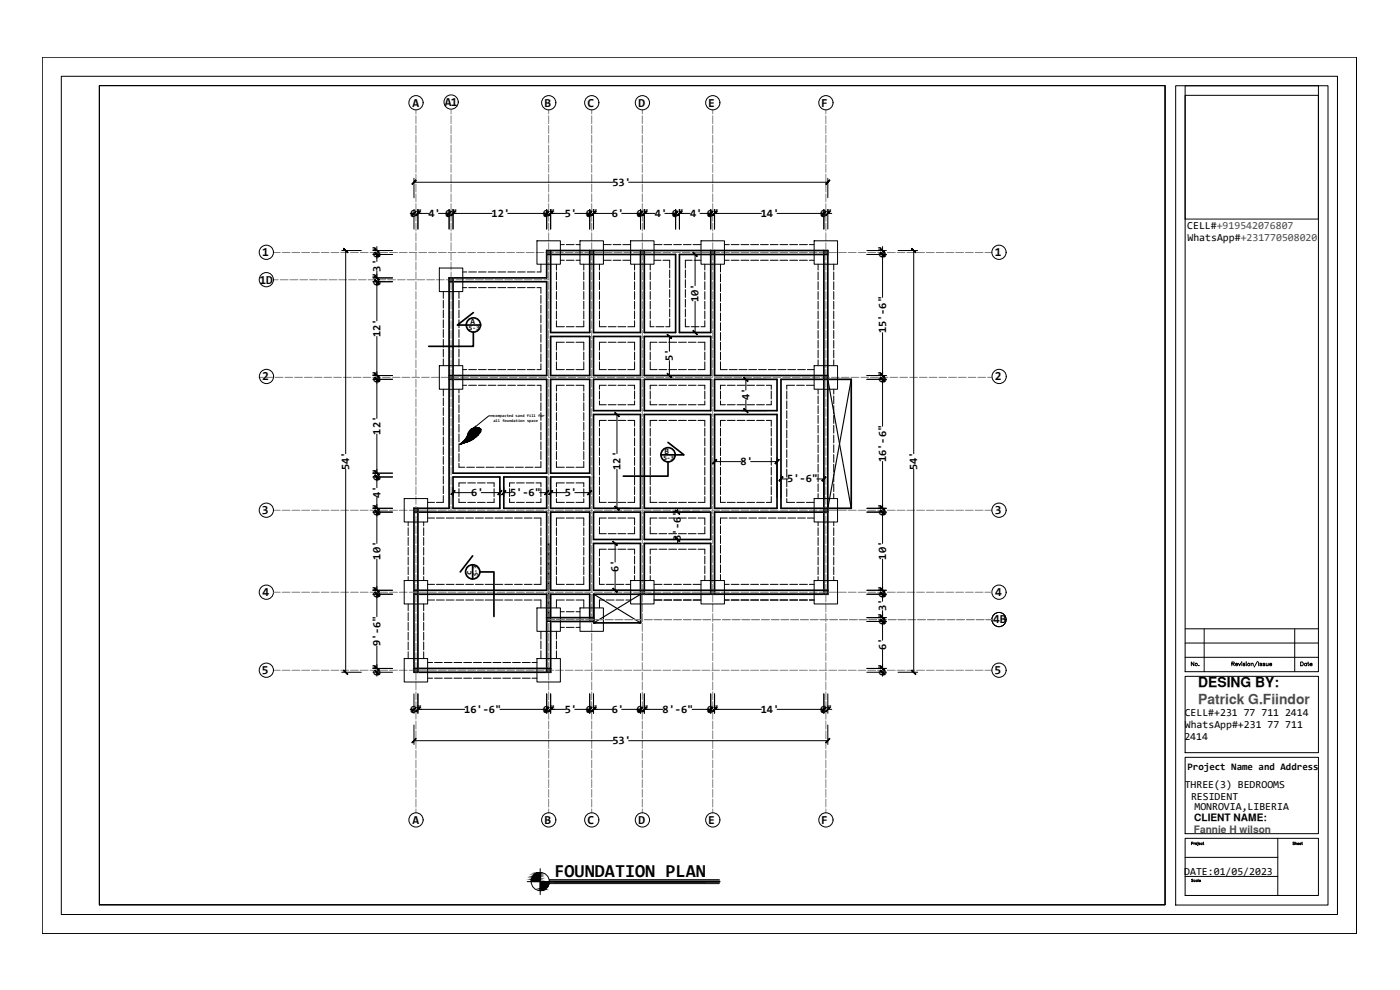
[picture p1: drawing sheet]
<svg xmlns="http://www.w3.org/2000/svg" width="420mm" height="297mm" viewBox="0 0 420 297" stroke-linecap="round" stroke-linejoin="round" font-family="sans-serif">
<defs><g id="words">
<text font-size="5.5" x="166.4" y="263.2">FOUNDATION PLAN</text>
<text font-size="4.2" x="359.6" y="206">DESING BY:</text>
<text font-size="4.2" fill="#4c4c4c" x="359.6" y="211.1">Patrick G.Fiindor</text>
<g font-size="3.7">
<text x="123.8" y="32">A</text>
<text x="133.5" y="31.8">A1</text>
<text x="163.4" y="32">B</text>
<text x="176.3" y="32">C</text>
<text x="191.6" y="32">D</text>
<text x="212.5" y="32">E</text>
<text x="246.5" y="32">F</text>
<text x="78.6" y="76.9">1</text>
<text x="298.6" y="76.9">1</text>
<text x="77.8" y="85.1">1D</text>
<text x="78.6" y="114.2">2</text>
<text x="298.6" y="114.2">2</text>
<text x="78.6" y="154.3">3</text>
<text x="298.5" y="154.3">3</text>
<text x="78.8" y="178.8">4</text>
<text x="298.7" y="178.8">4</text>
<text x="298.1" y="187.1">4B</text>
<text x="78.6" y="202.3">5</text>
<text x="298.5" y="202.3">5</text>
<text x="123.8" y="247.2">A</text>
<text x="163.4" y="247.2">B</text>
<text x="176.3" y="247.3">C</text>
<text x="191.6" y="247.2">D</text>
<text x="212.5" y="247.2">E</text>
<text x="246.5" y="247.2">F</text>
</g>
<g font-size="3.4">
<text x="183.8" y="55.7">53'</text>
<text x="123.1" y="65.1">6&quot; 4' 6&quot;</text>
<text x="147.5" y="65.1">12'</text>
<text x="162.9" y="65.1">6&quot;</text>
<text x="169.5" y="65.1">5'</text>
<text x="175.8" y="65.1">6&quot;</text>
<text x="183.6" y="65.1">6'</text>
<text x="191" y="65.1">6&quot; 4' 6&quot; 4' 6&quot;</text>
<text x="228.3" y="65.1">14'</text>
<text x="246.1" y="65.1">6&quot;</text>
<text x="265.9" y="77.5" transform="rotate(-90 265.9 77.5)">6&quot;</text>
<text x="114.2" y="85.7" transform="rotate(-90 114.2 85.7)">6&quot;3'6&quot;</text>
<text x="209.7" y="90.6" transform="rotate(-90 209.7 90.6)">10'</text>
<text x="114.2" y="101.1" transform="rotate(-90 114.2 101.1)">12'</text>
<text x="265.9" y="100" transform="rotate(-90 265.9 100)">15'-6&quot;</text>
<text x="202" y="108.4" transform="rotate(-90 202 108.4)">5'</text>
<text x="114.2" y="115" transform="rotate(-90 114.2 115)">6&quot;</text>
<text x="265.9" y="115" transform="rotate(-90 265.9 115)">6&quot;</text>
<text x="224.9" y="120" transform="rotate(-90 224.9 120)">4'</text>
<text x="114.2" y="130.4" transform="rotate(-90 114.2 130.4)">12'</text>
<text x="104.8" y="141" transform="rotate(-90 104.8 141)">54'</text>
<text x="186.3" y="141" transform="rotate(-90 186.3 141)">12'</text>
<text x="222.2" y="139.6">8'</text>
<text x="265.9" y="138.6" transform="rotate(-90 265.9 138.6)">16'-6&quot;</text>
<text x="275.3" y="141" transform="rotate(-90 275.3 141)">54'</text>
<text x="141.4" y="148.9">6'</text>
<text x="153.1" y="148.9">5'-6&quot;</text>
<text x="169.5" y="148.9">5'</text>
<text x="236.2" y="144.8">5'-6&quot;</text>
<text x="114.2" y="154.8" transform="rotate(-90 114.2 154.8)">6&quot; 4' 6&quot;</text>
<text x="265.9" y="154.8" transform="rotate(-90 265.9 154.8)">6&quot;</text>
<text x="114.2" y="167.9" transform="rotate(-90 114.2 167.9)">10'</text>
<text x="204.4" y="162.3" transform="rotate(-90 204.4 162.3)">3'-6&quot;</text>
<text x="265.9" y="167.9" transform="rotate(-90 265.9 167.9)">10'</text>
<text x="185.7" y="171.6" transform="rotate(-90 185.7 171.6)">6'</text>
<text x="114.2" y="179.4" transform="rotate(-90 114.2 179.4)">6&quot;</text>
<text x="265.9" y="187.6" transform="rotate(-90 265.9 187.6)">6&quot;3'6&quot;</text>
<text x="114.2" y="193.9" transform="rotate(-90 114.2 193.9)">9'-6&quot;</text>
<text x="265.9" y="195.1" transform="rotate(-90 265.9 195.1)">6'</text>
<text x="114.2" y="202.9" transform="rotate(-90 114.2 202.9)">6&quot;</text>
<text x="265.9" y="202.9" transform="rotate(-90 265.9 202.9)">6&quot;</text>
<text x="123.1" y="213.9">6&quot;</text>
<text x="139.3" y="213.9">16'-6&quot;</text>
<text x="162.9" y="213.9">6&quot;</text>
<text x="169.5" y="213.9">5'</text>
<text x="175.8" y="213.9">6&quot;</text>
<text x="183.6" y="213.9">6'</text>
<text x="191" y="213.9">6&quot;</text>
<text x="198.8" y="213.9">8'-6&quot;</text>
<text x="212.1" y="213.9">6&quot;</text>
<text x="228.3" y="213.9">14'</text>
<text x="246.1" y="213.9">6&quot;</text>
<text x="183.8" y="223.3">53'</text>
</g>
<g font-size="3.2">
<text x="356.3" y="68.8">CELL#+919542076807</text>
<text x="356.4" y="72.4">WhatsApp#+231770508020</text>
<text x="355.5" y="214.9">CELL#+231 77 711 2414</text>
<text x="355.5" y="221.9">2414</text>
<text x="355.6" y="218.5">WhatsApp#+231 77 711</text>
<text x="355.5" y="236.5">THREE(3) BEDROOMS</text>
<text x="357.4" y="239.9">RESIDENT</text>
<text x="358.5" y="243">MONROVIA,LIBERIA</text>
<text x="355.4" y="262.6">DATE:01/05/2023</text>
</g>
<g font-size="3">
<text x="356.4" y="231">Project Name and Address</text>
<text x="358.4" y="246.3">CLIENT NAME:</text>
</g>
<text font-size="3" fill="#4c4c4c" x="358.3" y="250">Fannie H wilson</text>
<g font-size="2.5">
<text x="141.3" y="97.2">A</text>
<text x="199.5" y="136.1">B</text>
<text x="141.5" y="172.6" transform="rotate(-90 141.5 172.6)">c</text>
</g>
<g font-size="2">
<text x="140.7" y="99">S-3</text>
<text x="199.1" y="138">S-3</text>
<text x="143.4" y="173" transform="rotate(-90 143.4 173)">S-3</text>
</g>
<g font-size="1.2">
<text x="148" y="125.1">compacted sand fill for</text>
<text x="148.1" y="126.5">all foundation space</text>
</g>
</g></defs>
<!-- layer: A-WALL -->
<g fill="none" stroke="#000" stroke-width=".51">
<path d="M165.3 75.2v24.6h11.7v-24.6M178.1 75.2v24.6h14.1v-24.6M193.4 75.2v24.6h9.4v-23.4h-38.7M213.3 75.2v24.6h-9.4v-23.4h44.5M214.4 75.2v37.5h34M247.3 75.2v103.1M134.8 83.4h29.3v-8.2h84.3v103.1h-70.3v8.2h-12.8v15.2h-41.1v-49.2h10.6zM134.8 84.5h29.3v28.2h-29.3M136 83.4v58.6h28.1v-28.2h-29.3M142.1 99.6v4.3h-13.4M142.1 93.8l-4.8 3.7h6.9M165.3 101h11.7v11.7h-11.7z"/>
<path d="M165.3 113.8h11.7v28.2h-11.7zM178.1 101h14.1v11.7h-14.1zM178.1 113.8h14.1v9.4h-14.1zM193.4 101h19.9v11.7h-19.9zM193.4 113.8h19.9v9.4h-19.9zM214.4 113.8h18.8v9.4h-18.8zM234.4 113.8h21.1v38.7h-21.1zM178.1 124.4h14.1v28.1h-14.1zM193.4 124.4h19.9v28.1h-19.9zM200.5 138.6v4.3h-13.4M200.5 132.7l4.8 3.8h-7M214.4 124.4h18.8v28.1h-18.8z"/>
<path d="M124.2 153.7h39.9v23.4h-39.9M125.4 152.5v49.2M136 143.1h14v9.4h-14zM151.2 143.1h12.9v9.4h-12.9zM165.3 143.1h11.7v9.4h-11.7zM165.3 153.7h11.7v23.4h-11.7zM178.1 153.7h14.1v8.2h-14.1zM193.4 153.7h19.9v8.2h-19.9zM248.4 153.7h-34v24.6M124.2 178.3h39.9v23.4M141.8 166.8l-3.7 4.8M141.8 169.4v4.3"/>
<path d="M144 171.6h4.2v13.4M164.7 163.1v2M164.7 165.7v2.3M164.7 168.6v2.4M164.7 171.6v2.3M164.7 174.5v2.3M164.7 177.4v2.3M178.2 178.3v8.6h.4M192.3 178.3v8.6h-.4M193.4 178.3v-15.2h19.9v15.2M248.4 177.1h-70.3v-14h14.1v15.2M164.7 180.3v2.4"/>
<path d="M164.7 183.2v2.1M178.1 185.3h-12.8v-7h11.7v8.2M178.2 186.9h14.1M124.2 200.6h41.1"/>
<circle cx="142.1" cy="97.5" r="2.14"/>
<circle cx="200.5" cy="136.4" r="2.14"/>
<circle cx="141.9" cy="171.6" r="2.14"/>
</g>
<!-- layer: A-FOU-TRAN -->
<g fill="none" stroke="#000" stroke-width=".3">
<path d="M162.3 79.3v2.3h-1.2M167 79.3v1.7M168.2 73.4h1.2M168.2 78.1h1.2M170 73.4h2.3M170 78.1h2.3M172.9 73.4h1.2M172.9 78.1h1.2M175.2 79.3v1.7M179.9 79.3v1.7M181.1 73.4h2.3M181.1 78.1h2.3"/>
<path d="M184 73.4h2.3M184 78.1h2.3M186.9 73.4h2.4M186.9 78.1h2.4M190.4 79.3v1.7M195.1 79.3v1.7M196.3 73.4h2.4M196.3 78.1h2.1M199 78.1h2v2.3M199.2 73.4h2.4M202.2 73.4h2.3M205.1 73.4h2.3"/>
<path d="M207.7 78.1h-2v2.3M208 73.4h2.4M208.3 78.1h2.1M211.5 79.3v1.7M216.2 79.3v2.3M217.4 73.4h1.4M217.4 78.1h1.4M219.4 73.4h2.4M219.4 78.1h2.4M222.4 73.4h2.3M222.4 78.1h2.3M225.3 73.4h2.4"/>
<path d="M225.3 78.1h2.4M228.2 73.4h2.4M228.2 78.1h2.4M231.2 73.4h2.3M231.2 78.1h2.3M234.1 73.4h2.3M234.1 78.1h2.3M237 73.4h2.4M237 78.1h2.4M239.9 73.4h2.4M239.9 78.1h2.4M242.9 73.4h1.4"/>
<path d="M242.9 78.1h1.4M245.5 79.3v1.7M250.2 79.3v1.7M133 87.5v2M133 90.1v2.3M133 93v2.4M133 96v2.3M133 98.9v2.3M137.7 87.5v2M137.7 90.1v2.3M137.7 93v2.4M137.7 96v2.3"/>
<path d="M137.7 98.9v2.3M138.9 81.6h1.2M138.9 86.3h1.2M140.7 81.6h2.3M140.7 86.3h2.3M143.6 81.6h2.3M143.6 86.3h2.3M146.5 81.6h2.3M146.5 86.3h2.3M149.4 81.6h2.4M149.4 86.3h2.4M152.4 81.6h2.3"/>
<path d="M152.4 86.3h2.3M155.3 81.6h2.3M155.3 86.3h2.3M158.2 81.6h2.4M158.2 86.3h2.4M161.1 86.3h1.2v1.7M162.3 88.6v2.4M162.3 91.6v2.3M162.3 94.5v2.3M162.3 97.4v2.4M167 81.6v2.3M167 84.5v2.4"/>
<path d="M167 87.5v2.3M167 90.4v2.3M167 93.3v2.4M167 96.3v1.7h2.4M170 98h2.3M175.2 81.6v2.3M175.2 84.5v2.4M175.2 87.5v2.3M175.2 90.4v2.3M175.2 93.3v2.4M175.2 96.3v1.7h-2.3M179.9 81.6v2.3"/>
<path d="M179.9 84.5v2.4M179.9 87.5v2.3M179.9 90.4v2.3M179.9 93.3v2.4M179.9 96.3v1.7h2M182.5 98h2.4M185.4 98h2.4M190.4 81.6v2.3M190.4 84.5v2.4M190.4 87.5v2.3M190.4 90.4v2.3M190.4 93.3v2.4"/>
<path d="M190.4 96.3v1.7h-2M195.1 81.6v2.3M195.1 84.5v2.4M195.1 87.5v2.3M195.1 90.4v2.3M195.1 93.3v2.4M195.1 96.3v1.7h1.2M196.9 98h2.3M201 95.7v2.3h-1.2M201 81v2.4M201 83.9v2.4M201 86.9v2.3"/>
<path d="M201 89.8v2.3M201 92.7v2.4M205.7 95.7v2.3h1.2M205.7 81v2.4M205.7 83.9v2.4M205.7 86.9v2.3M205.7 89.8v2.3M205.7 92.7v2.4M207.4 98h2.4M211.5 81.6v2.3M211.5 84.5v2.4M211.5 87.5v2.3"/>
<path d="M211.5 90.4v2.3M211.5 93.3v2.4M211.5 96.3v1.7h-1.1M216.2 82.2v2.3M216.2 85.1v2.4M216.2 88v2.4M216.2 91v2.3M216.2 93.9v2.4M216.2 96.8v2.4M216.2 99.8v2.3M245.5 81.6v2.3M245.5 84.5v2.4"/>
<path d="M245.5 87.5v2.3M245.5 90.4v2.3M245.5 93.3v2.4M245.5 96.3v2.3M245.5 99.2v2.3M250.2 81.6v2.3M250.2 84.5v2.4M250.2 87.5v2.3M250.2 90.4v2.3M250.2 93.3v2.4M250.2 96.3v2.3M250.2 99.2v2.3"/>
<path d="M133 101.8v2.4M133 104.8v2.3M133 107.7v2M133 116.8v2M133 119.4v2.3M137.7 101.8v2.4M137.7 104.8v2.3M137.7 107.7v2M137.7 116.8v1.1M137.7 118.5v2.3M138.9 110.9h1.2M138.9 115.6h1.2"/>
<path d="M140.7 110.9h2.3M140.7 115.6h2.3M143.6 110.9h2.3M143.6 115.6h2.3M146.5 110.9h2.3M146.5 115.6h2.3M149.4 110.9h2.4M149.4 115.6h2.4M152.4 110.9h2.3M152.4 115.6h2.3M155.3 110.9h2.3M155.3 115.6h2.3"/>
<path d="M158.2 110.9h2.4M158.2 115.6h2.4M161.1 115.6h1.2v1.7M162.3 100.4v2.3M162.3 103.3v2.3M162.3 106.2v2.4M162.3 109.2v1.7h-1.2M162.3 117.9v2.4M167 105.6v2.4M167 108.6v2.3h2.4M167 117.9v2.4M169.4 102.7h-2.4v2.4"/>
<path d="M169.4 115.6h-2.4v1.7M170 102.7h2.3M170 110.9h2.3M170 115.6h2.3M172.9 102.7h2.3v2.4M172.9 115.6h2.3v1.7M175.2 105.6v2.4M175.2 108.6v2.3h-2.3M175.2 117.9v2.4M179.9 105.6v2.4M179.9 108.6v2.3h2M179.9 117.3v2.4"/>
<path d="M181.9 102.7h-2v2.4M181.9 115.6h-2v1.2M182.5 102.7h2.4M182.5 110.9h2.4M182.5 115.6h2.4M185.4 102.7h2.4M185.4 110.9h2.4M185.4 115.6h2.4M188.4 102.7h2v2.4M188.4 115.6h2v1.2M190.4 105.6v2.4M190.4 108.6v2.3h-2"/>
<path d="M190.4 117.3v2.4M195.1 105.6v2.4M195.1 108.6v2.3h2.1M195.1 117.3v2.4M197.2 102.7h-2.1v2.4M197.2 115.6h-2.1v1.2M197.8 102.7h2.3M197.8 110.9h2.3M197.8 115.6h2.3M200.7 102.7h2.4M200.7 110.9h2.4M200.7 115.6h2.4"/>
<path d="M203.6 102.7h2.4M203.6 110.9h2.4M203.6 115.6h2.4M206.6 102.7h2.3M206.6 110.9h2.3M206.6 115.6h2.3M209.5 102.7h2v2.4M209.5 115.6h2v1.2M211.5 105.6v2.4M211.5 108.6v2.3h-2M211.5 117.3v2.4M216.2 102.7v2.4"/>
<path d="M216.2 105.6v2.4M216.2 108.6v2.3h2.1M216.2 117.3v2.4M217.7 115.6h-1.5v1.2M218.3 115.6h2.3M218.8 110.9h2.4M221.2 115.6h2.3M221.8 110.9h2.3M224.1 115.6h2.4M224.7 110.9h2.4M227.1 115.6h2.3M227.7 110.9h2.3"/>
<path d="M230 115.6h1.5v1.2M230.6 110.9h2.3M231.5 117.3v2.4M233.5 110.9h2.4M236.1 117.3v2.4M236.4 110.9h2.4M238.5 115.6h-2.4v1.2M239.1 115.6h2.3M239.4 110.9h2.3M242 115.6h2.3M242.3 110.9h2M245.5 102.1v2.4"/>
<path d="M245.5 105.1v2.3M245.5 108v1.7M245.5 116.8v1.4M245.5 118.8v2.3M250.2 102.1v2.4M250.2 105.1v2.3M250.2 108v1.7M250.2 116.8v1.4M250.2 118.8v2.3M133 122.3v2.4M133 125.3v2.3M133 128.2v2.3"/>
<path d="M133 131.1v2.4M133 134.1v2.3M133 137v2.3M133 139.9v2.4M137.7 121.4v2.4M137.7 124.4v2.3M137.7 127.3v2.4M137.7 130.2v2.4M137.7 133.2v2.3M137.7 136.1v2.4M137.7 139v1.2h1.8M162.3 120.8v2.4"/>
<path d="M162.3 123.8v2.3M162.3 126.7v2.4M162.3 129.7v2.3M162.3 132.6v2.3M162.3 135.5v2.4M162.3 138.5v1.7h-1.7M167 120.8v2.4M167 123.8v2.3M167 126.7v2.4M167 129.7v2.3M167 132.6v2.3M167 135.5v2.4"/>
<path d="M167 138.5v1.7h2.4M175.2 138.5v1.7h-2.3M175.2 120.8v2.4M175.2 123.8v2.3M175.2 126.7v2.4M175.2 129.7v2.3M175.2 132.6v2.3M175.2 135.5v2.4M179.9 120.3v1.1h2M179.9 128.5v2.3M179.9 131.4v2.4M179.9 134.4v2.3"/>
<path d="M179.9 137.3v2.3M181.9 126.1h-2v1.8M182.5 126.1h2.4M182.5 121.4h2.4M185.4 126.1h2.4M185.4 121.4h2.4M188.4 126.1h2v1.8M190.4 120.3v1.1h-2M190.4 128.5v2.3M190.4 131.4v2.4M190.4 134.4v2.3M190.4 137.3v2.3"/>
<path d="M195.1 120.3v1.1h2.1M195.1 128.5v2.3M195.1 131.4v2.4M195.1 134.4v2.3M195.1 137.3v2.3M197.2 126.1h-2.1v1.8M197.8 126.1h2.3M197.8 121.4h2.3M200.7 126.1h2.4M200.7 121.4h2.4M203.6 126.1h2.4M203.6 121.4h2.4"/>
<path d="M206.6 126.1h2.3M206.6 121.4h2.3M209.5 126.1h2v1.8M211.5 120.3v1.1h-2M211.5 128.5v2.3M211.5 131.4v2.4M211.5 134.4v2.3M211.5 137.3v2.3M216.2 120.3v1.1h1.5M216.2 128.5v2.3M216.2 131.4v2.4M216.2 134.4v2.3"/>
<path d="M216.2 137.3v2.3M217.7 126.1h-1.5v1.8M218.3 126.1h2.3M218.3 121.4h2.3M221.2 126.1h2.3M221.2 121.4h2.3M224.1 126.1h2.4M224.1 121.4h2.4M227.1 126.1h2.3M227.1 121.4h2.3M230 126.1h1.5v1.8M231.5 120.3v1.1h-1.5"/>
<path d="M231.5 128.5v2.3M231.5 131.4v2.4M231.5 134.4v2.3M231.5 137.3v2.3M236.1 120.3v2.3M236.1 123.2v2.3M236.1 126.1v2.4M236.1 129.1v2.3M236.1 132v2.4M236.1 134.9v2.4M236.1 137.9v2.3M245.5 121.7v2.4"/>
<path d="M245.5 124.7v2.3M245.5 127.6v2.3M245.5 130.5v2.4M245.5 133.5v2.3M245.5 136.4v2.3M245.5 139.3v2.4M250.2 121.7v2.4M250.2 124.7v2.3M250.2 127.6v2.3M250.2 130.5v2.4M250.2 133.5v2.3M250.2 136.4v2.3"/>
<path d="M250.2 139.3v2.4M122.5 156.6v1.2M122.5 158.4v2.3M127.2 156.6v1.2M127.2 158.4v2.3M128.3 150.7h2.1M128.3 155.4h2.1M131 155.4h2.3M133 148.7v2h-2M133 142.8v2.4M133 145.8v2.3M133.9 155.4h2.4"/>
<path d="M136.8 155.4h2.4M137.7 149.6v1.1h2.1M137.7 146.6v2.4M139.8 155.4h2.3M139.8 144.9h-2.1v1.1M140.1 140.2h2.3M140.4 150.7h2.3M140.4 144.9h2.3M142.7 155.4h2.4M143 140.2h2.3M143.3 150.7h2.3M143.3 144.9h2.3"/>
<path d="M145.6 155.4h2.4M145.9 140.2h2.4M146.2 144.9h2.1v1.1M148.3 149.6v1.1h-2.1M148.3 146.6v2.4M148.6 155.4h2.3M148.8 140.2h2.4M151.5 155.4h2.3M151.8 140.2h2.3M152.9 149.6v1.1h1.5M152.9 146.6v2.4M154.4 155.4h2.3"/>
<path d="M154.4 144.9h-1.5v1.1M154.7 140.2h2.3M155 150.7h2.3M155 144.9h2.3M157.3 155.4h2.4M157.6 140.2h2.4M157.9 150.7h2.4M157.9 144.9h2.4M160.3 155.4h2v2.4M160.9 144.9h1.4v1.1M162.3 149.6v1.1h-1.4M162.3 146.6v2.4"/>
<path d="M162.3 158.4v2.3M167 149.6v1.1h2.4M167 146.6v2.4M167 158.4v2.3M169.4 155.4h-2.4v2.4M169.4 144.9h-2.4v1.1M170 150.7h2.3M170 155.4h2.3M170 140.2h2.3M170 144.9h2.3M172.9 155.4h2.3v2.4M172.9 144.9h2.3v1.1"/>
<path d="M175.2 149.6v1.1h-2.3M175.2 146.6v2.4M175.2 158.4v2.3M179.9 149v1.7h2M179.9 140.2v2.3M179.9 143.1v2.4M179.9 146v2.4M179.9 158.1v2h2M181.9 155.4h-2v2.1M182.5 150.7h2.4M182.5 155.4h2.4M185.4 150.7h2.4"/>
<path d="M185.4 155.4h2.4M188.4 155.4h2v2.1M190.4 149v1.7h-2M190.4 140.2v2.3M190.4 143.1v2.4M190.4 146v2.4M190.4 158.1v2h-2M195.1 149v1.7h2.1M195.1 140.2v2.3M195.1 143.1v2.4M195.1 146v2.4M195.1 158.1v2h2.1"/>
<path d="M197.2 155.4h-2.1v2.1M197.8 150.7h2.3M197.8 155.4h2.3M200.7 150.7h2.4M200.7 155.4h2.4M203.6 150.7h2.4M203.6 155.4h2.4M206.6 150.7h2.3M206.6 155.4h2.3M209.5 155.4h2v2.1M211.5 149v1.7h-2M211.5 140.2v2.3"/>
<path d="M211.5 143.1v2.4M211.5 146v2.4M211.5 158.1v2h-2M216.2 149v1.7h1.5M216.2 140.2v2.3M216.2 143.1v2.4M216.2 146v2.4M216.2 157.8v2.3M218.3 150.7h2.3M218.3 155.4h-2.1v1.8M218.8 155.4h2.4M221.2 150.7h2.3"/>
<path d="M221.8 155.4h2.3M224.1 150.7h2.4M224.7 155.4h2.4M227.1 150.7h2.3M227.7 155.4h2.3M230.6 155.4h2.3M231.5 149v1.7h-1.5M231.5 140.2v2.3M231.5 143.1v2.4M231.5 146v2.4M233.5 155.4h2.4M236.1 149.6v1.1h2.4"/>
<path d="M236.1 140.8v2.3M236.1 143.7v2.3M236.1 146.6v2.4M236.4 155.4h2.4M239.1 150.7h2.3M239.4 155.4h2.3M242 150.7h2.3M242.3 155.4h2M245.5 142.3v2.3M245.5 145.2v2.3M245.5 148.1v1.5M245.5 156.6v1.2"/>
<path d="M245.5 158.4v2.3M250.2 142.3v2.3M250.2 145.2v2.3M250.2 148.1v1.5M250.2 156.6v1.2M250.2 158.4v2.3M122.5 161.3v2.3M122.5 164.2v2.4M122.5 167.2v2.3M122.5 170.1v2.3M122.5 173v1.2M127.2 161.3v2.3"/>
<path d="M127.2 164.2v2.4M127.2 167.2v2.3M127.2 170.1v2.3M127.2 173v1.2M128.3 175.3h2.1M131 175.3h2.3M133.9 175.3h2.4M136.8 175.3h2.4M139.8 175.3h2.3M142.7 175.3h2.4M145.6 175.3h2.4M148.6 175.3h2.3"/>
<path d="M151.5 175.3h2.3M154.4 175.3h2.3M157.3 175.3h2.4M162.3 161.3v2.3M162.3 164.2v2.4M162.3 167.2v2.3M162.3 170.1v2.3M162.3 173v2.3h-2M167 161.3v2.3M167 164.2v2.4M167 167.2v2.3M167 170.1v2.3"/>
<path d="M167 173v2.3h2.4M170 175.3h2.3M175.2 161.3v2.3M175.2 164.2v2.4M175.2 167.2v2.3M175.2 170.1v2.3M175.2 173v2.3h-2.3M179.9 167.5v2.3M179.9 170.4v2.3M179.9 173.3v2h1.5M181.9 164.8h-2v2.1M181.9 175.3h2.4"/>
<path d="M182.5 164.8h2.4M182.5 160.1h2.4M184.9 175.3h2.3M185.4 164.8h2.4M185.4 160.1h2.4M187.8 175.3h1.5M188.4 164.8h2v1.5M190.4 166.9v2.3M190.4 169.8v2.3M190.4 172.7v1.5M195.1 166.9v2.3M195.1 169.8v2.3"/>
<path d="M195.1 172.7v1.5M196.3 175.3h2.4M197.2 164.8h-2.1v1.5M197.8 164.8h2.3M197.8 160.1h2.3M199.2 175.3h2.4M200.7 164.8h2.4M200.7 160.1h2.4M202.2 175.3h2.3M203.6 164.8h2.4M203.6 160.1h2.4M205.1 175.3h2.3"/>
<path d="M206.6 164.8h2.3M206.6 160.1h2.3M208 175.3h2.4M209.5 164.8h2v1.5M211.5 166.9v2.3M211.5 169.8v2.3M211.5 172.7v1.5M216.2 160.7v2.4M216.2 163.6v2.4M216.2 166.6v2.3M216.2 169.5v2.3M216.2 172.4v1.8"/>
<path d="M217.4 175.3h1.4M219.4 175.3h2.4M222.4 175.3h2.3M225.3 175.3h2.4M228.2 175.3h2.4M231.2 175.3h2.3M234.1 175.3h2.3M237 175.3h2.4M239.9 175.3h2.4M242.9 175.3h1.4M245.5 161.3v2.3M245.5 164.2v2.4"/>
<path d="M245.5 167.2v2.3M245.5 170.1v2.3M245.5 173v1.2M250.2 161.3v2.3M250.2 164.2v2.4M250.2 167.2v2.3M250.2 170.1v2.3M250.2 173v1.2M122.5 181.2v2M122.5 183.8v2.4M122.5 186.8v2.3M122.5 189.7v2.4"/>
<path d="M122.5 192.6v2.4M122.5 195.6v2M127.2 181.2v2M127.2 183.8v2.4M127.2 186.8v2.3M127.2 189.7v2.4M127.2 192.6v2.4M127.2 195.6v2M128.3 198.8h1.5M128.3 180h2.1M130.4 198.8h2.3M131 180h2.3"/>
<path d="M133.3 198.8h2.4M133.9 180h2.4M136.3 198.8h2.3M136.8 180h2.4M139.2 198.8h2.3M139.8 180h2.3M142.1 198.8h2.4M142.7 180h2.4M145.1 198.8h2.3M145.6 180h2.4M148 198.8h2.3M148.6 180h2.3"/>
<path d="M150.9 198.8h2.3M151.5 180h2.3M153.8 198.8h2.4M154.4 180h2.3M156.7 198.8h2.4M157.3 180h2.4M159.7 198.8h1.4M160.3 180h2v2.4M162.3 189.4v2.4M162.3 192.3v2.4M162.3 195.3v2.3M167 189.4v2.4"/>
<path d="M167 192.3v2.4M167 195.3v2.3M168.2 188.2h1.2M168.2 183.5h1.2M169.4 180h-2.4v2.4M170 188.2h2.3M170 183.5h2.3M170 180h2.3M172.9 180h2.3v2.4M172.9 188.2h1.2M172.9 183.5h1.2M181.4 180h-1.5v2.4"/>
<path d="M181.9 180h2.4M184.9 180h2.3M187.8 180h1.5M196.3 180h2.4M199.2 180h2.4M202.2 180h2.3M205.1 180h2.3M208 180h2.4M217.4 180h1.4M219.4 180h2.4M222.4 180h2.3M225.3 180h2.4"/>
<path d="M228.2 180h2.4M231.2 180h2.3M234.1 180h2.3M237 180h2.4M239.9 180h2.4M242.9 180h1.4M128.3 203.5h1.5M130.4 203.5h2.3M133.3 203.5h2.4M136.3 203.5h2.3M139.2 203.5h2.3M142.1 203.5h2.4"/>
<path d="M145.1 203.5h2.3M148 203.5h2.3M150.9 203.5h2.3M153.8 203.5h2.4M156.7 203.5h2.4M159.7 203.5h1.4"/>
</g>
<!-- layer: A-WALL -->
<path d="M248.4 113.8l7.1 38.7M255.5 113.8l-7.1 38.7M178.2 178.3l14.1 8.6M192.3 178.3l-14.1 8.6M194.5 178.3h53.9" fill="none" stroke="#000" stroke-width=".34"/>
<!-- layer: A-G-BEAM -->
<g fill="none" stroke="#7f7f7f" stroke-width=".3">
<path d="M124.8 33v1.1M124.8 34.7v2.4M124.8 37.7v2.3M135.4 33v1.1M135.4 34.7v2.4M135.4 37.7v2.3M164.7 33v1.1M164.7 34.7v2.4M164.7 37.7v2.3M177.6 33v1.1M177.6 34.7v2.4M177.6 37.7v2.3"/>
<path d="M192.8 33v1.1M192.8 34.7v2.4M192.8 37.7v2.3M213.9 33v1.1M213.9 34.7v2.4M213.9 37.7v2.3M247.8 33v1.1M247.8 34.7v2.4M247.8 37.7v2.3M124.8 40.6v2.4M124.8 43.5v2.4M124.8 46.5v2.3"/>
<path d="M124.8 49.4v2.3M124.8 52.3v2.4M124.8 55.2v2.4M124.8 58.2v2.3M135.4 40.6v2.4M135.4 43.5v2.4M135.4 46.5v2.3M135.4 49.4v2.3M135.4 52.3v2.4M135.4 55.2v2.4M135.4 58.2v2.3M164.7 40.6v2.4"/>
<path d="M164.7 43.5v2.4M164.7 46.5v2.3M164.7 49.4v2.3M164.7 52.3v2.4M164.7 55.2v2.4M164.7 58.2v2.3M177.6 40.6v2.4M177.6 43.5v2.4M177.6 46.5v2.3M177.6 49.4v2.3M177.6 52.3v2.4M177.6 55.2v2.4"/>
<path d="M177.6 58.2v2.3M192.8 40.6v2.4M192.8 43.5v2.4M192.8 46.5v2.3M192.8 49.4v2.3M192.8 52.3v2.4M192.8 55.2v2.4M192.8 58.2v2.3M213.9 40.6v2.4M213.9 43.5v2.4M213.9 46.5v2.3M213.9 49.4v2.3"/>
<path d="M213.9 52.3v2.4M213.9 55.2v2.4M213.9 58.2v2.3M247.8 40.6v2.4M247.8 43.5v2.4M247.8 46.5v2.3M247.8 49.4v2.3M247.8 52.3v2.4M247.8 55.2v2.4M247.8 58.2v2.3M82.1 75.8h2M84.7 75.8h2.3"/>
<path d="M87.6 75.8h2.4M90.5 75.8h2.4M93.5 75.8h2.3M96.4 75.8h2.3M99.3 75.8h2.4M102.3 75.8h2.3M105.2 75.8h2.4M108.1 75.8h2.4M111.1 75.8h2.3M114 75.8h2.3M116.9 75.8h2.4M119.8 75.8h2.4"/>
<path d="M122.8 75.8h2.3M124.8 61.1v2.3M124.8 64v2.4M124.8 67v2.3M124.8 69.9v2.3M124.8 72.8v2.4M124.8 75.8v2.3M124.8 78.7v2.3M125.7 75.8h2.3M128.6 75.8h2.4M131.6 75.8h2.3M134.5 75.8h2.3"/>
<path d="M135.4 61.1v2.3M135.4 64v2.4M135.4 67v2.3M135.4 69.9v2.3M135.4 72.8v2.4M135.4 75.8v2.3M135.4 78.7v2.3M137.4 75.8h2.4M140.4 75.8h2.3M143.3 75.8h2.3M146.2 75.8h2.4M149.1 75.8h2.4"/>
<path d="M152.1 75.8h2.3M155 75.8h2.3M157.9 75.8h2.4M160.9 75.8h2.3M163.8 75.8h2.3M164.7 61.1v2.3M164.7 64v2.4M164.7 67v2.3M164.7 69.9v2.3M164.7 72.8v2.4M164.7 75.8v2.3M164.7 78.7v2.3"/>
<path d="M166.7 75.8h2.4M169.7 75.8h2.3M172.6 75.8h2.3M175.5 75.8h2.4M177.6 61.1v2.3M177.6 64v2.4M177.6 67v2.3M177.6 69.9v2.3M177.6 72.8v2.4M177.6 75.8v2.3M177.6 78.7v2.3M178.4 75.8h2.4"/>
<path d="M181.4 75.8h2.3M184.3 75.8h2.3M187.2 75.8h2.4M190.1 75.8h2.4M192.8 61.1v2.3M192.8 64v2.4M192.8 67v2.3M192.8 69.9v2.3M192.8 72.8v2.4M192.8 75.8v2.3M192.8 78.7v2.3M193.1 75.8h2.3"/>
<path d="M196 75.8h2.4M199 75.8h2.3M201.9 75.8h2.3M204.8 75.8h2.3M207.7 75.8h2.4M210.6 75.8h2.4M213.6 75.8h2.3M213.9 61.1v2.3M213.9 64v2.4M213.9 67v2.3M213.9 69.9v2.3M213.9 72.8v2.4"/>
<path d="M213.9 75.8v2.3M213.9 78.7v2.3M216.5 75.8h2.3M219.4 75.8h2.4M222.4 75.8h2.3M225.3 75.8h2.4M228.2 75.8h2.4M231.2 75.8h2.3M234.1 75.8h2.3M237 75.8h2.4M239.9 75.8h2.4M242.9 75.8h2.3"/>
<path d="M245.8 75.8h2.3M247.8 61.1v2.3M247.8 64v2.4M247.8 67v2.3M247.8 69.9v2.3M247.8 72.8v2.4M247.8 75.8v2.3M247.8 78.7v2.3M248.7 75.8h2.4M251.7 75.8h2.3M254.6 75.8h2.3M257.5 75.8h2.4"/>
<path d="M260.5 75.8h2.3M263.4 75.8h2.3M266.3 75.8h2.4M269.2 75.8h2.4M272.2 75.8h2.3M275.1 75.8h2.3M278 75.8h2.4M281 75.8h2.3M283.9 75.8h2.3M286.8 75.8h2.4M289.8 75.8h2.3M292.7 75.8h2.3"/>
<path d="M295.6 75.8h2.1M82.1 83.9h1.4M84.1 83.9h2.4M87 83.9h2.4M90 83.9h2.3M92.9 83.9h2.3M95.8 83.9h2.4M98.7 83.9h2.4M101.7 83.9h2.3M104.6 83.9h2.4M107.6 83.9h2.3M110.5 83.9h2.3"/>
<path d="M113.4 83.9h2.4M116.3 83.9h2.4M119.3 83.9h2.3M122.2 83.9h2.3M124.8 81.6v2.3M124.8 84.5v2.4M124.8 87.5v2.3M124.8 90.4v2.3M124.8 93.3v2.4M124.8 96.3v2.3M124.8 99.2v2.3M125.1 83.9h2.4"/>
<path d="M128 83.9h2.4M131 83.9h2.3M133.9 83.9h2.4M135.4 81.6v2.3M135.4 84.5v2.4M135.4 87.5v2.3M135.4 90.4v2.3M135.4 93.3v2.4M135.4 96.3v2.3M135.4 99.2v2.3M136.8 83.9h2.4M139.8 83.9h2.3"/>
<path d="M142.7 83.9h2.4M145.6 83.9h2.4M148.6 83.9h2.3M151.5 83.9h2.3M154.4 83.9h2.3M157.3 83.9h2.4M160.3 83.9h2.3M164.7 81.6v2.3h-1.5M164.7 84.5v2.4M164.7 87.5v2.3M164.7 90.4v2.3M164.7 93.3v2.4"/>
<path d="M164.7 96.3v2.3M164.7 99.2v2.3M177.6 81.6v2.3M177.6 84.5v2.4M177.6 87.5v2.3M177.6 90.4v2.3M177.6 93.3v2.4M177.6 96.3v2.3M177.6 99.2v2.3M192.8 81.6v2.3M192.8 84.5v2.4M192.8 87.5v2.3"/>
<path d="M192.8 90.4v2.3M192.8 93.3v2.4M192.8 96.3v2.3M192.8 99.2v2.3M213.9 81.6v2.3M213.9 84.5v2.4M213.9 87.5v2.3M213.9 90.4v2.3M213.9 93.3v2.4M213.9 96.3v2.3M213.9 99.2v2.3M247.8 81.6v2.3"/>
<path d="M247.8 84.5v2.4M247.8 87.5v2.3M247.8 90.4v2.3M247.8 93.3v2.4M247.8 96.3v2.3M247.8 99.2v2.3M77.8 113.2h1.3M79.7 113.2h2.3M82.6 113.2h2.3M85.5 113.2h2.3M88.4 113.2h2.4M91.3 113.2h2.4"/>
<path d="M94.3 113.2h2.3M97.2 113.2h2.4M100.1 113.2h2.4M103.1 113.2h2.3M106 113.2h2.4M109 113.2h2.3M111.9 113.2h2.3M114.8 113.2h2.3M117.7 113.2h2.4M120.6 113.2h2.4M123.6 113.2h2.3M124.8 102.1v2.4"/>
<path d="M124.8 105.1v2.3M124.8 108v2.3M124.8 110.9v2.3M124.8 113.8v2.4M124.8 116.8v2.3M124.8 119.7v2.3M126.5 113.2h2.3M129.4 113.2h2.4M132.4 113.2h2.3M135.3 113.2h2.4M135.4 102.1v2.4M135.4 105.1v2.3"/>
<path d="M135.4 108v2.3M135.4 110.9v2.3M135.4 113.8v2.4M135.4 116.8v2.3M135.4 119.7v2.3M138.2 113.2h2.4M141.2 113.2h2.3M144.1 113.2h2.3M147 113.2h2.3M149.9 113.2h2.4M152.9 113.2h2.3M155.8 113.2h2.3"/>
<path d="M158.7 113.2h2.4M161.7 113.2h2.3M164.6 113.2h2.3M164.7 102.1v2.4M164.7 105.1v2.3M164.7 108v2.3M164.7 110.9v2.3M164.7 113.8v2.4M164.7 116.8v2.3M164.7 119.7v2.3M167.5 113.2h2.4M170.5 113.2h2.3"/>
<path d="M173.4 113.2h2.3M176.3 113.2h2.3M177.6 102.1v2.4M177.6 105.1v2.3M177.6 108v2.3M177.6 110.9v2.3M177.6 113.8v2.4M177.6 116.8v2.3M177.6 119.7v2.3M179.2 113.2h2.4M182.1 113.2h2.4M185.1 113.2h2.3"/>
<path d="M188 113.2h2.4M191 113.2h2.3M192.8 102.1v2.4M192.8 105.1v2.3M192.8 108v2.3M192.8 110.9v2.3M192.8 113.8v2.4M192.8 116.8v2.3M192.8 119.7v2.3M193.9 113.2h2.3M196.8 113.2h2.4M199.8 113.2h2.3"/>
<path d="M202.7 113.2h2.3M205.6 113.2h2.3M208.5 113.2h2.4M211.4 113.2h2.4M213.9 102.1v2.4M213.9 105.1v2.3M213.9 108v2.3M213.9 110.9v2.3M213.9 113.8v2.4M213.9 116.8v2.3M213.9 119.7v2.3M214.4 113.2h2.3"/>
<path d="M217.3 113.2h2.4M220.2 113.2h2.4M223.2 113.2h2.3M226.1 113.2h2.4M229.1 113.2h2.3M232 113.2h2.3M234.9 113.2h2.3M237.8 113.2h2.4M240.7 113.2h2.4M243.7 113.2h2.3M246.6 113.2h2.3M247.8 102.1v2.4"/>
<path d="M247.8 105.1v2.3M247.8 108v2.3M247.8 110.9v2.3M247.8 113.8v2.4M247.8 116.8v2.3M247.8 119.7v2.3M249.5 113.2h2.4M252.5 113.2h2.3M255.4 113.2h2.4M258.3 113.2h2.4M261.3 113.2h2.3M264.2 113.2h2.3"/>
<path d="M267.1 113.2h2.3M270 113.2h2.4M273 113.2h2.3M275.9 113.2h2.3M278.8 113.2h2.4M281.8 113.2h2.3M284.7 113.2h2.3M287.6 113.2h2.4M290.6 113.2h2.3M293.5 113.2h2.3M296.4 113.2h1.3M124.8 122.6v2.4"/>
<path d="M124.8 125.5v2.4M124.8 128.5v2.3M124.8 131.4v2.4M124.8 134.4v2.3M124.8 137.3v2.3M135.4 122.6v2.4M135.4 125.5v2.4M135.4 128.5v2.3M135.4 131.4v2.4M135.4 134.4v2.3M135.4 137.3v2.3M164.7 122.6v2.4"/>
<path d="M164.7 125.5v2.4M164.7 128.5v2.3M164.7 131.4v2.4M164.7 134.4v2.3M164.7 137.3v2.3M177.6 122.6v2.4M177.6 125.5v2.4M177.6 128.5v2.3M177.6 131.4v2.4M177.6 134.4v2.3M177.6 137.3v2.3M192.8 122.6v2.4"/>
<path d="M192.8 125.5v2.4M192.8 128.5v2.3M192.8 131.4v2.4M192.8 134.4v2.3M192.8 137.3v2.3M213.9 122.6v2.4M213.9 125.5v2.4M213.9 128.5v2.3M213.9 131.4v2.4M213.9 134.4v2.3M213.9 137.3v2.3M247.8 122.6v2.4"/>
<path d="M247.8 125.5v2.4M247.8 128.5v2.3M247.8 131.4v2.4M247.8 134.4v2.3M247.8 137.3v2.3M82.1 153.1h2M84.7 153.1h2.3M87.6 153.1h2.4M90.5 153.1h2.4M93.5 153.1h2.3M96.4 153.1h2.3M99.3 153.1h2.4"/>
<path d="M102.3 153.1h2.3M105.2 153.1h2.4M108.1 153.1h2.4M111.1 153.1h2.3M114 153.1h2.3M116.9 153.1h2.4M119.8 153.1h2.4M122.8 153.1h2.3M124.8 140.2v2.3M124.8 143.1v2.4M124.8 146v2.4M124.8 149v2.3"/>
<path d="M124.8 151.9v2.3M124.8 154.8v2.4M124.8 157.8v2.3M125.7 153.1h2.3M128.6 153.1h2.4M131.6 153.1h2.3M134.5 153.1h2.3M135.4 140.2v2.3M135.4 143.1v2.4M135.4 146v2.4M135.4 149v2.3M135.4 151.9v1.2"/>
<path d="M137.4 153.1h2.4M140.4 153.1h2.3M143.3 153.1h2.3M146.2 153.1h2.4M149.1 153.1h2.4M152.1 153.1h2.3M155 153.1h2.3M157.9 153.1h2.4M160.9 153.1h2.3M163.8 153.1h2.3M164.7 140.2v2.3M164.7 143.1v2.4"/>
<path d="M164.7 146v2.4M164.7 149v2.3M164.7 151.9v2.3M164.7 154.8v2.4M164.7 157.8v2.3M166.7 153.1h2.4M169.7 153.1h2.3M172.6 153.1h2.3M175.5 153.1h2.4M177.6 140.2v2.3M177.6 143.1v2.4M177.6 146v2.4"/>
<path d="M177.6 149v2.3M177.6 151.9v2.3M177.6 154.8v2.4M177.6 157.8v2.3M178.4 153.1h2.4M181.4 153.1h2.3M184.3 153.1h2.3M187.2 153.1h2.4M190.1 153.1h2.4M192.8 140.2v2.3M192.8 143.1v2.4M192.8 146v2.4"/>
<path d="M192.8 149v2.3M192.8 151.9v2.3M192.8 154.8v2.4M192.8 157.8v2.3M193.1 153.1h2.3M196 153.1h2.4M199 153.1h2.3M201.9 153.1h2.3M204.8 153.1h2.3M207.7 153.1h2.4M210.6 153.1h2.4M213.6 153.1h2.3"/>
<path d="M213.9 140.2v2.3M213.9 143.1v2.4M213.9 146v2.4M213.9 149v2.3M213.9 151.9v2.3M213.9 154.8v2.4M213.9 157.8v2.3M216.5 153.1h2.3M219.4 153.1h2.4M222.4 153.1h2.3M225.3 153.1h2.4M228.2 153.1h2.4"/>
<path d="M231.2 153.1h2.3M234.1 153.1h2.3M237 153.1h2.4M239.9 153.1h2.4M242.9 153.1h2.3M245.8 153.1h2.3M247.8 140.2v2.3M247.8 143.1v2.4M247.8 146v2.4M247.8 149v2.3M247.8 151.9v2.3M247.8 154.8v2.4"/>
<path d="M247.8 157.8v2.3M248.7 153.1h2.4M251.7 153.1h2.3M254.6 153.1h2.3M257.5 153.1h2.4M260.5 153.1h2.3M263.4 153.1h2.3M266.3 153.1h2.4M269.2 153.1h2.4M272.2 153.1h2.3M275.1 153.1h2.3M278 153.1h2.4"/>
<path d="M281 153.1h2.3M283.9 153.1h2.3M286.8 153.1h2.4M289.8 153.1h2.3M292.7 153.1h2.3M295.6 153.1h2.1M82.1 177.7h2M84.7 177.7h2.3M87.6 177.7h2.4M90.5 177.7h2.4M93.5 177.7h2.3M96.4 177.7h2.3"/>
<path d="M99.3 177.7h2.4M102.3 177.7h2.3M105.2 177.7h2.4M108.1 177.7h2.4M111.1 177.7h2.3M114 177.7h2.3M116.9 177.7h2.4M119.8 177.7h2.4M122.8 177.7h2.3M124.8 160.7v2.4M124.8 163.6v2.4M124.8 166.6v2.3"/>
<path d="M124.8 169.5v2.3M124.8 172.4v2.4M124.8 175.3v2.4M124.8 178.3v2.3M125.7 177.7h2.3M128.6 177.7h2.4M131.6 177.7h2.3M134.5 177.7h2.3M137.4 177.7h2.4M140.4 177.7h2.3M143.3 177.7h2.3M146.2 177.7h2.4"/>
<path d="M149.1 177.7h2.4M152.1 177.7h2.3M155 177.7h2.3M157.9 177.7h2.4M160.9 177.7h2.3M163.8 177.7h2.3M164.7 160.7v2.4M164.7 163.6v2.4M164.7 166.6v2.3M164.7 169.5v2.3M164.7 172.4v2.4M164.7 175.3v2.4"/>
<path d="M164.7 178.3v2.3M166.7 177.7h2.4M169.7 177.7h2.3M172.6 177.7h2.3M175.5 177.7h2.4M177.6 160.7v2.4M177.6 163.6v2.4M177.6 166.6v2.3M177.6 169.5v2.3M177.6 172.4v2.4M177.6 175.3v2.4M177.6 178.3v2.3"/>
<path d="M178.4 177.7h2.4M181.4 177.7h2.3M184.3 177.7h2.3M187.2 177.7h2.4M190.1 177.7h2.4M192.8 160.7v2.4M192.8 163.6v2.4M192.8 166.6v2.3M192.8 169.5v2.3M192.8 172.4v2.4M192.8 175.3v2.4M192.8 178.3v2.3"/>
<path d="M193.1 177.7h2.3M196 177.7h2.4M199 177.7h2.3M201.9 177.7h2.3M204.8 177.7h2.3M207.7 177.7h2.4M210.6 177.7h2.4M213.6 177.7h2.3M213.9 160.7v2.4M213.9 163.6v2.4M213.9 166.6v2.3M213.9 169.5v2.3"/>
<path d="M213.9 172.4v2.4M213.9 175.3v2.4M213.9 178.3v2.3M216.5 177.7h2.3M219.4 177.7h2.4M222.4 177.7h2.3M225.3 177.7h2.4M228.2 177.7h2.4M231.2 177.7h2.3M234.1 177.7h2.3M237 177.7h2.4M239.9 177.7h2.4"/>
<path d="M242.9 177.7h2.3M245.8 177.7h2.3M247.8 160.7v2.4M247.8 163.6v2.4M247.8 166.6v2.3M247.8 169.5v2.3M247.8 172.4v2.4M247.8 175.3v2.4M247.8 178.3v2.3M248.7 177.7h2.4M251.7 177.7h2.3M254.6 177.7h2.3"/>
<path d="M257.5 177.7h2.4M260.5 177.7h2.3M263.4 177.7h2.3M266.3 177.7h2.4M269.2 177.7h2.4M272.2 177.7h2.3M275.1 177.7h2.3M278 177.7h2.4M281 177.7h2.3M283.9 177.7h2.3M286.8 177.7h2.4M289.8 177.7h2.3"/>
<path d="M292.7 177.7h2.3M295.6 177.7h2.1M124.8 181.2v2.3M124.8 184.1v2.4M124.8 187.1v2.3M124.8 190v2.3M124.8 192.9v2.4M124.8 195.9v2.3M124.8 198.8v2.3M164.7 181.2v2.3M164.7 184.1v2.4M164.7 187.1v2.3"/>
<path d="M164.7 190v2.3M164.7 192.9v2.4M164.7 195.9v2.3M164.7 198.8v2.3M164.7 185.9h1.7M167 185.9h2.4M170 185.9h2.3M172.9 185.9h2.3M175.8 185.9h2.3M177.6 181.2v2.3M177.6 184.1v2.4M177.6 187.1v2.3"/>
<path d="M177.6 190v2.3M177.6 192.9v2.4M177.6 195.9v2.3M177.6 198.8v2.3M178.7 185.9h2.4M181.6 185.9h2.4M184.6 185.9h2.3M187.5 185.9h2.4M190.4 185.9h2.4M192.8 181.2v2.3M192.8 184.1v2.4M192.8 187.1v2.3"/>
<path d="M192.8 190v2.3M192.8 192.9v2.4M192.8 195.9v2.3M192.8 198.8v2.3M193.4 185.9h2.3M196.3 185.9h2.4M199.2 185.9h2.4M202.2 185.9h2.3M205.1 185.9h2.3M208 185.9h2.4M210.9 185.9h2.4M213.9 181.2v2.3"/>
<path d="M213.9 184.1v2.4M213.9 187.1v2.3M213.9 190v2.3M213.9 192.9v2.4M213.9 195.9v2.3M213.9 198.8v2.3M213.9 185.9h2.3M216.8 185.9h2.3M219.7 185.9h2.4M222.7 185.9h2.3M225.6 185.9h2.4M228.5 185.9h2.4"/>
<path d="M231.5 185.9h2.3M234.4 185.9h2.3M237.3 185.9h2.4M240.2 185.9h2.4M243.2 185.9h2.3M246.1 185.9h2.3M247.8 181.2v2.3M247.8 184.1v2.4M247.8 187.1v2.3M247.8 190v2.3M247.8 192.9v2.4M247.8 195.9v2.3"/>
<path d="M247.8 198.8v2.3M249 185.9h2.4M252 185.9h2.3M254.9 185.9h2.3M257.8 185.9h2.4M260.8 185.9h2.3M263.7 185.9h2.3M266.6 185.9h2.3M269.5 185.9h2.4M272.5 185.9h2.3M275.4 185.9h2.3M278.3 185.9h2.4"/>
<path d="M281.2 185.9h2.4M284.2 185.9h2.3M287.1 185.9h2.4M290.1 185.9h2.3M293 185.9h2.3M295.9 185.9h1.8M82.1 201.1h2M84.7 201.1h2.3M87.6 201.1h2.4M90.5 201.1h2.4M93.5 201.1h2.3M96.4 201.1h2.3"/>
<path d="M99.3 201.1h2.4M102.3 201.1h2.3M105.2 201.1h2.4M108.1 201.1h2.4M111.1 201.1h2.3M114 201.1h2.3M116.9 201.1h2.4M119.8 201.1h2.4M122.8 201.1h2.3M124.8 201.7v2.4M124.8 204.6v2.4M124.8 207.6v2.3"/>
<path d="M124.8 210.5v2.3M124.8 213.4v2.4M124.8 216.4v2.3M124.8 219.3v2.3M125.7 201.1h2.3M128.6 201.1h2.4M131.6 201.1h2.3M134.5 201.1h2.3M137.4 201.1h2.4M140.4 201.1h2.3M143.3 201.1h2.3M146.2 201.1h2.4"/>
<path d="M149.1 201.1h2.4M152.1 201.1h2.3M155 201.1h2.3M157.9 201.1h2.4M160.9 201.1h2.3M163.8 201.1h2.3M164.7 201.7v2.4M164.7 204.6v2.4M164.7 207.6v2.3M164.7 210.5v2.3M164.7 213.4v2.4M164.7 216.4v2.3"/>
<path d="M164.7 219.3v2.3M166.7 201.1h2.4M169.7 201.1h2.3M172.6 201.1h2.3M175.5 201.1h2.4M177.6 201.7v2.4M177.6 204.6v2.4M177.6 207.6v2.3M177.6 210.5v2.3M177.6 213.4v2.4M177.6 216.4v2.3M177.6 219.3v2.3"/>
<path d="M178.4 201.1h2.4M181.4 201.1h2.3M184.3 201.1h2.3M187.2 201.1h2.4M190.1 201.1h2.4M192.8 201.7v2.4M192.8 204.6v2.4M192.8 207.6v2.3M192.8 210.5v2.3M192.8 213.4v2.4M192.8 216.4v2.3M192.8 219.3v2.3"/>
<path d="M193.1 201.1h2.3M196 201.1h2.4M199 201.1h2.3M201.9 201.1h2.3M204.8 201.1h2.3M207.7 201.1h2.4M210.6 201.1h2.4M213.6 201.1h2.3M213.9 201.7v2.4M213.9 204.6v2.4M213.9 207.6v2.3M213.9 210.5v2.3"/>
<path d="M213.9 213.4v2.4M213.9 216.4v2.3M213.9 219.3v2.3M216.5 201.1h2.3M219.4 201.1h2.4M222.4 201.1h2.3M225.3 201.1h2.4M228.2 201.1h2.4M231.2 201.1h2.3M234.1 201.1h2.3M237 201.1h2.4M239.9 201.1h2.4"/>
<path d="M242.9 201.1h2.3M245.8 201.1h2.3M247.8 201.7v2.4M247.8 204.6v2.4M247.8 207.6v2.3M247.8 210.5v2.3M247.8 213.4v2.4M247.8 216.4v2.3M247.8 219.3v2.3M248.7 201.1h2.4M251.7 201.1h2.3M254.6 201.1h2.3"/>
<path d="M257.5 201.1h2.4M260.5 201.1h2.3M263.4 201.1h2.3M266.3 201.1h2.4M269.2 201.1h2.4M272.2 201.1h2.3M275.1 201.1h2.3M278 201.1h2.4M281 201.1h2.3M283.9 201.1h2.3M286.8 201.1h2.4M289.8 201.1h2.3"/>
<path d="M292.7 201.1h2.3M295.6 201.1h2.1M124.8 222.2v2.4M124.8 225.2v2.3M124.8 228.1v2.3M124.8 231v2.4M124.8 233.9v2.4M124.8 236.9v2.3M124.8 239.8v2.3M164.7 222.2v2.4M164.7 225.2v2.3M164.7 228.1v2.3"/>
<path d="M164.7 231v2.4M164.7 233.9v2.4M164.7 236.9v2.3M164.7 239.8v2.3M177.6 222.2v2.4M177.6 225.2v2.3M177.6 228.1v2.3M177.6 231v2.4M177.6 233.9v2.4M177.6 236.9v2.3M177.6 239.8v2.3M192.8 222.2v2.4"/>
<path d="M192.8 225.2v2.3M192.8 228.1v2.3M192.8 231v2.4M192.8 233.9v2.4M192.8 236.9v2.3M192.8 239.8v2.3M213.9 222.2v2.4M213.9 225.2v2.3M213.9 228.1v2.3M213.9 231v2.4M213.9 233.9v2.4M213.9 236.9v2.3"/>
<path d="M213.9 239.8v2.3M247.8 222.2v2.4M247.8 225.2v2.3M247.8 228.1v2.3M247.8 231v2.4M247.8 233.9v2.4M247.8 236.9v2.3M247.8 239.8v2.3M124.8 242.7v1.2M164.7 242.7v1.2M177.6 242.7v1.2M192.8 242.7v1.2"/>
<path d="M213.9 242.7v1.2M247.8 242.7v1.2"/>
</g>
<g fill="none" stroke="#000" stroke-width=".3">
<circle cx="124.8" cy="30.8" r="2.14"/>
<circle cx="135.4" cy="30.6" r="2.14"/>
<circle cx="164.7" cy="30.8" r="2.14"/>
<circle cx="177.6" cy="30.8" r="2.14"/>
<circle cx="192.8" cy="30.8" r="2.14"/>
<circle cx="213.9" cy="30.8" r="2.14"/>
<circle cx="247.9" cy="30.8" r="2.14"/>
<circle cx="79.9" cy="75.7" r="2.14"/>
<circle cx="299.8" cy="75.7" r="2.14"/>
<circle cx="79.9" cy="83.9" r="2.14"/>
<circle cx="80" cy="113" r="2.14"/>
<circle cx="299.9" cy="113" r="2.14"/>
<circle cx="79.9" cy="153.1" r="2.14"/>
<circle cx="299.8" cy="153.1" r="2.14"/>
<circle cx="79.9" cy="177.7" r="2.14"/>
<circle cx="299.8" cy="177.7" r="2.14"/>
<circle cx="299.8" cy="185.9" r="2.14"/>
<circle cx="79.9" cy="201.1" r="2.14"/>
<circle cx="299.8" cy="201.1" r="2.14"/>
<circle cx="124.8" cy="246" r="2.14"/>
<circle cx="164.7" cy="246" r="2.14"/>
<circle cx="177.6" cy="246" r="2.14"/>
<circle cx="192.8" cy="246" r="2.14"/>
<circle cx="213.9" cy="246" r="2.14"/>
<circle cx="247.9" cy="246" r="2.14"/>
</g>
<!-- layer: A-COLS -->
<g fill="#4c4c4c" stroke="#4c4c4c" stroke-width=".3">
<path d="M134.8 83.4l1.2 1.1v-1.1zM134.8 83.4l1.2 1.1h-1.2z"/>
<path d="M134.8 112.7l1.2 1.1v-1.1zM134.8 112.7l1.2 1.1h-1.2z"/>
<path d="M124.2 152.5l1.2 1.2v-1.2zM124.2 152.5l1.2 1.2h-1.2z"/>
<path d="M124.2 177.1l1.2 1.2v-1.2zM124.2 177.1l1.2 1.2h-1.2z"/>
<path d="M124.2 200.6l1.2 1.1v-1.1zM124.2 200.6l1.2 1.1h-1.2z"/>
<path d="M164.1 200.6l1.2 1.1v-1.1zM164.1 200.6l1.2 1.1h-1.2z"/>
<path d="M247.3 177.1l1.1 1.2v-1.2zM247.3 177.1l1.1 1.2h-1.1z"/>
<path d="M213.3 177.1l1.1 1.2v-1.2zM213.3 177.1l1.1 1.2h-1.1z"/>
<path d="M192.2 177.1l1.2 1.2v-1.2zM192.2 177.1l1.2 1.2h-1.2z"/>
<path d="M247.3 152.5l1.1 1.2v-1.2zM247.3 152.5l1.1 1.2h-1.1z"/>
<path d="M247.3 112.7l1.1 1.1v-1.1zM247.3 112.7l1.1 1.1h-1.1z"/>
<path d="M247.3 75.2l1.1 1.2v-1.2zM247.3 75.2l1.1 1.2h-1.1z"/>
<path d="M213.3 75.2l1.1 1.2v-1.2zM213.3 75.2l1.1 1.2h-1.1z"/>
<path d="M192.2 75.2l1.2 1.2v-1.2zM192.2 75.2l1.2 1.2h-1.2z"/>
<path d="M177 75.2l1.1 1.2v-1.2zM177 75.2l1.1 1.2h-1.1z"/>
<path d="M164.1 75.2l1.2 1.2v-1.2zM164.1 75.2l1.2 1.2h-1.2z"/>
<path d="M177 185.3l1.1 1.2v-1.2zM177 185.3l1.1 1.2h-1.1z"/>
<path d="M164.1 185.3l1.2 1.2v-1.2zM164.1 185.3l1.2 1.2h-1.2z"/>
</g>
<g fill="none" stroke="#4c4c4c" stroke-width=".3">
<path d="M164.1 75.2h1.2v1.2h-1.2zM177 75.2h1.1v1.2h-1.1zM192.2 75.2h1.2v1.2h-1.2zM213.3 75.2h1.1v1.2h-1.1zM247.3 75.2h1.1v1.2h-1.1zM134.8 83.4h1.2v1.1h-1.2zM134.8 112.7h1.2v1.1h-1.2zM247.3 112.7h1.1v1.1h-1.1zM124.2 152.5h1.2v1.2h-1.2zM247.3 152.5h1.1v1.2h-1.1zM124.2 177.1h1.2v1.2h-1.2zM192.2 177.1h1.2v1.2h-1.2z"/>
<path d="M213.3 177.1h1.1v1.2h-1.1zM247.3 177.1h1.1v1.2h-1.1zM164.1 185.3h1.2v1.2h-1.2zM177 185.3h1.1v1.2h-1.1zM124.2 200.6h1.2v1.1h-1.2zM164.1 200.6h1.2v1.1h-1.2z"/>
</g>
<g fill="none" stroke="#000" stroke-width=".3">
<path d="M164.1 75.2h1.2v1.2h-1.2zM177 75.2h1.1v1.2h-1.1zM192.2 75.2h1.2v1.2h-1.2zM213.3 75.2h1.1v1.2h-1.1zM247.3 75.2h1.1v1.2h-1.1zM134.8 83.4h1.2v1.1h-1.2zM134.8 112.7h1.2v1.1h-1.2zM247.3 112.7h1.1v1.1h-1.1zM124.2 152.5h1.2v1.2h-1.2zM247.3 152.5h1.1v1.2h-1.1zM124.2 177.1h1.2v1.2h-1.2zM192.2 177.1h1.2v1.2h-1.2z"/>
<path d="M213.3 177.1h1.1v1.2h-1.1zM247.3 177.1h1.1v1.2h-1.1zM164.1 185.3h1.2v1.2h-1.2zM177 185.3h1.1v1.2h-1.1zM124.2 200.6h1.2v1.1h-1.2zM164.1 200.6h1.2v1.1h-1.2z"/>
</g>
<!-- layer: A-COM MAT -->
<g fill="none" stroke="#000" stroke-width=".3">
<path d="M161.1 72.2h7.1v7.1h-7.1zM174.1 72.2h7v7.1h-7zM189.3 72.2h7v7.1h-7zM210.4 72.2h7v7.1h-7zM244.3 72.2h7.1v7.1h-7.1zM131.9 80.4h7v7.1h-7zM131.9 109.7h7v7.1h-7zM244.3 109.7h7.1v7.1h-7.1zM141 129.1a2.21 2.21 0 0 1 3.3-.2 6.7 6.7 0 0 1-4.3 3.8l-2 .6 .8-.6a8.5 8.5 0 0 0 2.2-3.6zM143 130.7h.1M148.1 124.8h-1.4l-3.9 3.2M121.3 149.6h7v7h-7z"/>
<path d="M244.3 149.6h7.1v7h-7.1zM121.3 174.2h7v7h-7zM189.3 174.2h7v7h-7zM210.4 174.2h7v7h-7zM244.3 174.2h7.1v7h-7.1zM121.3 197.6h7v7h-7zM161.1 197.6h7.1v7h-7.1zM161.1 182.4h7.1v7h-7.1zM174.1 182.4h7v7h-7z"/>
</g>
<!-- layer: 0 -->
<g fill="#000" stroke="#000" stroke-width=".3">
<path d="M161.6 261.9l.5-.1zM162.1 267.1h1z"/>
<path d="M208 75.8l1.1 1.2 .1-.1zM208 75.8l.1-.1 1.1 1.2z"/>
<path d="M208.1 99.1l-.1 .2 1.2 1zM208 99.3l1.2 1z"/>
<path d="M200.3 112l-.1 .1 1.3 1.1zM200.2 112.1l1.3 1.1-.1 .1z"/>
<path d="M200.2 100.4l1.2 1.2 .1-.1zM200.2 100.4l1.3 1.1z"/>
<path d="M223.2 113.3l1.2 1.2 .1-.1zM223.3 113.2l1.2 1.2-1.3-1.1z"/>
<path d="M184.5 123.9l1.2 1.1 .1-.1zM184.5 123.9l.1-.2 1.2 1.2z"/>
<path d="M215 137.9l-1.1 1.3 1.2-1.2zM215 137.9l-1.1 1.3-.1-.1z"/>
<path d="M223.3 122.5l-.1 .2 1.3 1zM223.2 122.7l1.3 1-.1 .2z"/>
<path d="M233.8 137.9l-1.2 1.2 .1 .1zM233.8 137.9l.1 .1-1.2 1.2z"/>
<path d="M136.5 147.2l-1 1.2 1.1-1.1zM136.5 147.2l-1 1.2-.2-.1z"/>
<path d="M149.4 148.3l.1 .1 1.1-1.2zM150.6 147.2l-1.1 1.2z"/>
<path d="M151.7 147.2l-1 1.2 1.1-1.1zM151.7 147.2l-1 1.2z"/>
<path d="M163.4 148.3l.2 .1 1-1.2zM164.6 147.2l.1 .1-1.1 1.1z"/>
<path d="M165.8 147.2l-1.1 1.2 1.2-1.1zM165.8 147.2l-1.1 1.2-.1-.1z"/>
<path d="M176.3 148.3l.1 .1 1.1-1.2zM177.5 147.2l.1 .1-1.2 1.1z"/>
<path d="M184.6 151.8l-.1 .2 1.3 1zM184.5 152l1.3 1-.1 .1z"/>
<path d="M202.7 153.1l1.3 1.1-1.2-1.2zM202.7 153.1l1.3 1.1-.1 .1z"/>
<path d="M234.9 143l-1 1.3 1.1-1.1zM234.9 143l-1 1.3-.1-.1z"/>
<path d="M246.6 144.2l.1 .1 1.1-1.3zM247.8 143l.1 .2-1.2 1.1z"/>
<path d="M184.1 176.5l-.2 .1 1.3 1zM183.9 176.6l1.3 1-.1 .1z"/>
<path d="M183.9 162.5l1.2 1.2 .1-.1zM183.9 162.5l1.3 1.1z"/>
<path d="M202.7 161.4l1.3 1zM202.7 161.4l.1-.2 1.2 1.2z"/>
<path d="M161.6 261.9l.5 .1zM161.1 262h1z"/>
<path d="M161.1 262l1 .2v-.2zM160.6 262.2l.5-.2 1 .2z"/>
<path d="M160.6 262.2l1.5 .4v-.4zM160.2 262.6l.4-.4 1.5 .4z"/>
<path d="M160.2 262.6l1.9 .4v-.4zM160.2 262.6l1.9 .4h-2.3z"/>
<path d="M159.8 263l2.3 .5v-.5zM159.8 263l2.3 .5h-2.5z"/>
<path d="M159.6 263.5l2.5 .5v-.5zM159.6 263.5l2.5 .5h-2.6z"/>
<path d="M159.5 264l2.6 .5v-.5zM159.5 264l2.6 .5h-2.7z"/>
<path d="M162.1 267.1l.5 .1zM162.1 267.2h.5z"/>
<path d="M162.1 266.9l1 .2 .4-.2zM162.1 266.9l1 .2h-1z"/>
<path d="M162.1 266.6l1.4 .3 .4-.3zM162.1 266.6l1.4 .3h-1.4z"/>
<path d="M162.1 266.3l1.8 .3 .3-.3zM162.1 266.3l1.8 .3h-1.8z"/>
<path d="M162.1 265.9l2.1 .4 .3-.4zM162.1 265.9l2.1 .4h-2.1z"/>
<path d="M162.1 265.5l2.4 .4 .2-.4zM162.1 265.5l2.4 .4h-2.4z"/>
<path d="M162.1 265l2.6 .5 .1-.5zM162.1 265l2.6 .5h-2.6z"/>
<path d="M162.1 264.5l2.7 .5v-.5zM162.1 264.5l2.7 .5h-2.7z"/>
</g>
<g fill="none" stroke="#000" stroke-width=".3">
<path d="M12.7 17.2h394.4v262.9h-394.4zM18.4 22.9h383v251.5h-383zM352.8 25.7h45.8v245.9h-45.8zM355.7 28.6h40v172.9h-40zM355.7 188.7h40M355.7 192.9h40M355.7 197.2h40M358.3 198.6v1.2l-.8-1.2v1.2M359.8 199.7h.1M361.4 188.7v12.8M369.7 199.2l.7-.1v-.4l-.7-.1v1.2M370.1 199.2l.3 .6"/>
<path d="M370.8 199.3h.6a.38 .38 0 0 0-.6-.1 .38 .38 0 0 0 0 .6 .38 .38 0 0 0 .6-.2M371.7 199l.3 .8 .3-.8M372.6 198.7h.1M372.7 199.1v.7M373.7 199.2l-.2-.2-.4 .2 .6 .3-.1 .2-.5-.1M374 198.7h.1M374 199.1v.7M375.5 199.2l.4-.2 .2 .8M375.5 199v.8M377.4 198.4l-1 1.7M377.7 198.6v1.2M378.7 199.2l-.2-.2-.4 .2 .6 .3v.2l-.6-.1"/>
<path d="M379.6 199.2l-.2-.2-.4 .2 .6 .3v.2l-.6-.1M380 199l.1 .7 .5-.2M380.6 199v.8M381 199.3h.7a.34 .34 0 0 0-.4-.3 .34 .34 0 0 0-.3 .3l.2 .4 .5-.1M388.6 188.7v12.8M390.3 198.6h.5a.61 .61 0 0 1 .4 .6 .61 .61 0 0 1-.4 .6h-.5zM392.1 199.2a.37 .37 0 0 0-.5-.1 .37 .37 0 0 0 0 .6 .37 .37 0 0 0 .5-.1M392.1 199v.8M392.4 199h.4M392.6 198.6v.9l.3 .3M393.1 199.3h.7a.38 .38 0 0 0-.5-.2 .38 .38 0 0 0-.2 .5 .38 .38 0 0 0 .6 .1l.1-.1M355.7 202.9h40v22.9h-40z"/>
<path d="M355.7 227.2h40v22.9h-40zM355.7 251.5h40v17.2h-40zM355.7 257.2h27.8M357.6 253.1h.4v-.3l-.4-.1v.7M358.3 252.9v.5M358.6 252.9l-.3 .2M359.5 252.7h.1M359.5 253v.6l-.1 .1M359.8 253.1h.4v-.1a.24 .24 0 0 0-.4 0 .24 .24 0 0 0 .1 .4 .24 .24 0 0 0 .3-.1M360.8 253.1a.23 .23 0 0 0-.3-.1 .23 .23 0 0 0 0 .4 .23 .23 0 0 0 .3-.1M361 252.9h.3M361.1 252.7l.2 .7"/>
<path d="M383.5 251.5v17.2M388.5 252.8l-.4-.1v.3l.4 .3h-.5M388.7 253.1l.4-.1 .1 .4M388.7 252.7v.7M389.4 253.1h.4l-.1-.1a.24 .24 0 0 0-.3 0 .24 .24 0 0 0 .1 .4 .24 .24 0 0 0 .3-.1M390 253.1h.4v-.1a.24 .24 0 0 0-.4 0 .24 .24 0 0 0 .1 .4 .24 .24 0 0 0 .3-.1M390.6 252.9h.3M390.7 252.7l.2 .7M158.2 264.5h6.6M162.1 260.6v7.8M164.8 265.1h51.1M164.8 263.9h51.1"/>
<path d="M355.7 263h27.8M358 263.9h-.4l.4 .5h-.4M358.7 264.1h-.1a.25 .25 0 0 0-.3 0 .25 .25 0 0 0 0 .4 .25 .25 0 0 0 .4-.1M359.3 264.1a.25 .25 0 0 0-.4 0 .25 .25 0 0 0 .1 .4 .25 .25 0 0 0 .3-.1M359.3 264.1v.4M359.6 263.8v.7M359.9 264.3h.4l-.1-.2a.24 .24 0 0 0-.3 .3 .24 .24 0 0 0 .4 0"/>
<circle cx="359" cy="199.4" r=".37"/>
<circle cx="374.8" cy="199.4" r=".37"/>
<circle cx="359" cy="253.2" r=".24"/>
<circle cx="162.1" cy="264.5" r="2.73"/>
</g>
<path d="M164.8 264.5h51.1" fill="none" stroke="#000" stroke-width=".72"/>
<!-- layer: A-WIN-SCH -->
<path d="M166.4 264.6h45.4" fill="none" stroke="#000" stroke-width=".3"/>
<!-- layer: A-COM MAT -->
<g fill="#000" stroke="#000" stroke-width=".3">
<path d="M142.7 127.9l.2 .2-.8 .4z"/>
<circle cx="138.2" cy="133.2" r=".12"/>
<circle cx="138.3" cy="133.2" r=".12"/>
<circle cx="138.4" cy="133.2" r=".12"/>
<circle cx="138.5" cy="133" r=".12"/>
<circle cx="138.6" cy="133" r=".12"/>
<circle cx="138.8" cy="132.9" r=".12"/>
<circle cx="138.9" cy="132.6" r=".12"/>
<circle cx="139.1" cy="132.6" r=".12"/>
<circle cx="139.1" cy="132.5" r=".12"/>
<circle cx="139.1" cy="132.7" r=".12"/>
<circle cx="139.1" cy="132.9" r=".12"/>
<circle cx="139.1" cy="132.8" r=".12"/>
<circle cx="139.3" cy="132.3" r=".12"/>
<circle cx="139.3" cy="132.6" r=".12"/>
<circle cx="139.4" cy="132.3" r=".12"/>
<circle cx="139.4" cy="132.7" r=".12"/>
<circle cx="139.4" cy="132.9" r=".12"/>
<circle cx="139.4" cy="132.5" r=".12"/>
<circle cx="139.5" cy="132.4" r=".12"/>
<circle cx="139.6" cy="132.5" r=".12"/>
<circle cx="139.6" cy="132.4" r=".12"/>
<circle cx="139.6" cy="132.3" r=".12"/>
<circle cx="139.6" cy="132.7" r=".12"/>
<circle cx="139.6" cy="131.9" r=".12"/>
<circle cx="139.6" cy="132" r=".12"/>
<circle cx="139.7" cy="131.9" r=".12"/>
<circle cx="139.7" cy="132.5" r=".12"/>
<circle cx="139.7" cy="132.6" r=".12"/>
<circle cx="139.7" cy="132.7" r=".12"/>
<circle cx="139.8" cy="132.2" r=".12"/>
<circle cx="139.8" cy="131.7" r=".12"/>
<circle cx="139.8" cy="132.5" r=".12"/>
<circle cx="139.9" cy="132.1" r=".12"/>
<circle cx="139.9" cy="132.5" r=".12"/>
<circle cx="139.9" cy="132" r=".12"/>
<circle cx="139.9" cy="132.7" r=".12"/>
<circle cx="139.9" cy="131.5" r=".12"/>
<circle cx="140" cy="131.4" r=".12"/>
<circle cx="140" cy="131.9" r=".12"/>
<circle cx="140.1" cy="131.6" r=".12"/>
<circle cx="140.1" cy="131.5" r=".12"/>
<circle cx="140.1" cy="132.3" r=".12"/>
<circle cx="140.1" cy="132.4" r=".12"/>
<circle cx="140.1" cy="132" r=".12"/>
<circle cx="140.1" cy="131.9" r=".12"/>
<circle cx="140.2" cy="132.4" r=".12"/>
<circle cx="140.2" cy="131.9" r=".12"/>
<circle cx="140.2" cy="132.5" r=".12"/>
<circle cx="140.2" cy="131.7" r=".12"/>
<circle cx="140.3" cy="131.7" r=".12"/>
<circle cx="140.3" cy="131" r=".12"/>
<circle cx="140.3" cy="131.4" r=".12"/>
<circle cx="140.3" cy="132.4" r=".12"/>
<circle cx="140.3" cy="130.9" r=".12"/>
<circle cx="140.3" cy="132.5" r=".12"/>
<circle cx="140.4" cy="132.1" r=".12"/>
<circle cx="140.4" cy="131" r=".12"/>
<circle cx="140.4" cy="131.3" r=".12"/>
<circle cx="140.4" cy="132.4" r=".12"/>
<circle cx="140.4" cy="131.7" r=".12"/>
<circle cx="140.4" cy="131.4" r=".12"/>
<circle cx="140.4" cy="130.4" r=".12"/>
<circle cx="140.4" cy="132.2" r=".12"/>
<circle cx="140.5" cy="131.9" r=".12"/>
<circle cx="140.5" cy="130.5" r=".12"/>
<circle cx="140.5" cy="131.5" r=".12"/>
<circle cx="140.5" cy="131.2" r=".12"/>
<circle cx="140.5" cy="130.4" r=".12"/>
<circle cx="140.5" cy="130.7" r=".12"/>
<circle cx="140.5" cy="131.4" r=".12"/>
<circle cx="140.6" cy="131.2" r=".12"/>
<circle cx="140.6" cy="130.4" r=".12"/>
<circle cx="140.6" cy="131.5" r=".12"/>
<circle cx="140.6" cy="130.8" r=".12"/>
<circle cx="140.6" cy="130" r=".12"/>
<circle cx="140.6" cy="130.9" r=".12"/>
<circle cx="140.6" cy="132.3" r=".12"/>
<circle cx="140.6" cy="129.9" r=".12"/>
<circle cx="140.6" cy="131.9" r=".12"/>
<circle cx="140.6" cy="132.4" r=".12"/>
<circle cx="140.7" cy="131.4" r=".12"/>
<circle cx="140.7" cy="130" r=".12"/>
<circle cx="140.7" cy="130.7" r=".12"/>
<circle cx="140.7" cy="131.2" r=".12"/>
<circle cx="140.7" cy="132.1" r=".12"/>
<circle cx="140.7" cy="132" r=".12"/>
<circle cx="140.7" cy="130.8" r=".12"/>
<circle cx="140.7" cy="132.4" r=".12"/>
<circle cx="140.7" cy="130.3" r=".12"/>
<circle cx="140.7" cy="131.9" r=".12"/>
<circle cx="140.7" cy="130.5" r=".12"/>
<circle cx="140.8" cy="131.3" r=".12"/>
<circle cx="140.8" cy="129.8" r=".12"/>
<circle cx="140.8" cy="130.2" r=".12"/>
<circle cx="140.8" cy="130.1" r=".12"/>
<circle cx="140.8" cy="131.7" r=".12"/>
<circle cx="140.8" cy="130.6" r=".12"/>
<circle cx="140.8" cy="129.7" r=".12"/>
<circle cx="140.8" cy="130.5" r=".12"/>
<circle cx="140.8" cy="131" r=".12"/>
<circle cx="140.9" cy="131.7" r=".12"/>
<circle cx="140.9" cy="132.3" r=".12"/>
<circle cx="140.9" cy="129.4" r=".12"/>
<circle cx="140.9" cy="130.9" r=".12"/>
<circle cx="140.9" cy="129.8" r=".12"/>
<circle cx="140.9" cy="130.8" r=".12"/>
<circle cx="140.9" cy="131.6" r=".12"/>
<circle cx="140.9" cy="132.1" r=".12"/>
<circle cx="140.9" cy="131.3" r=".12"/>
<circle cx="140.9" cy="131" r=".12"/>
<circle cx="141" cy="131.8" r=".12"/>
<circle cx="141" cy="130.2" r=".12"/>
<circle cx="141" cy="130.3" r=".12"/>
<circle cx="141" cy="132.2" r=".12"/>
<circle cx="141" cy="131" r=".12"/>
<circle cx="141" cy="129.6" r=".12"/>
<circle cx="141" cy="129.3" r=".12"/>
<circle cx="141" cy="129.8" r=".12"/>
<circle cx="141" cy="131.3" r=".12"/>
<circle cx="141" cy="129.5" r=".12"/>
<circle cx="141.1" cy="130.4" r=".12"/>
<circle cx="141.1" cy="130" r=".12"/>
<circle cx="141.1" cy="130.8" r=".12"/>
<circle cx="141.1" cy="131.5" r=".12"/>
<circle cx="141.1" cy="131.7" r=".12"/>
<circle cx="141.1" cy="131.8" r=".12"/>
<circle cx="141.1" cy="130.3" r=".12"/>
<circle cx="141.1" cy="129.6" r=".12"/>
<circle cx="141.1" cy="131.1" r=".12"/>
<circle cx="141.1" cy="131.9" r=".12"/>
<circle cx="141.1" cy="129.3" r=".12"/>
<circle cx="141.1" cy="130.7" r=".12"/>
<circle cx="141.2" cy="131.5" r=".12"/>
<circle cx="141.2" cy="131.9" r=".12"/>
<circle cx="141.2" cy="129.3" r=".12"/>
<circle cx="141.2" cy="130.3" r=".12"/>
<circle cx="141.2" cy="130" r=".12"/>
<circle cx="141.2" cy="131.8" r=".12"/>
<circle cx="141.2" cy="129.8" r=".12"/>
<circle cx="141.2" cy="129.1" r=".12"/>
<circle cx="141.3" cy="129.2" r=".12"/>
<circle cx="141.3" cy="130.5" r=".12"/>
<circle cx="141.3" cy="130.8" r=".12"/>
<circle cx="141.3" cy="131.9" r=".12"/>
<circle cx="141.3" cy="131.2" r=".12"/>
<circle cx="141.3" cy="129.8" r=".12"/>
<circle cx="141.3" cy="130" r=".12"/>
<circle cx="141.3" cy="132" r=".12"/>
<circle cx="141.3" cy="131.3" r=".12"/>
<circle cx="141.3" cy="129.4" r=".12"/>
<circle cx="141.3" cy="129.1" r=".12"/>
<circle cx="141.3" cy="130.6" r=".12"/>
<circle cx="141.3" cy="131" r=".12"/>
<circle cx="141.3" cy="130.2" r=".12"/>
<circle cx="141.4" cy="131.7" r=".12"/>
<circle cx="141.4" cy="132.1" r=".12"/>
<circle cx="141.4" cy="129.7" r=".12"/>
<circle cx="141.4" cy="130.8" r=".12"/>
<circle cx="141.4" cy="129.2" r=".12"/>
<circle cx="141.4" cy="130.5" r=".12"/>
<circle cx="141.4" cy="131.3" r=".12"/>
<circle cx="141.4" cy="130.7" r=".12"/>
<circle cx="141.4" cy="129.9" r=".12"/>
<circle cx="141.5" cy="130.2" r=".12"/>
<circle cx="141.5" cy="131.7" r=".12"/>
<circle cx="141.5" cy="129.3" r=".12"/>
<circle cx="141.5" cy="131.4" r=".12"/>
<circle cx="141.5" cy="130.7" r=".12"/>
<circle cx="141.5" cy="129" r=".12"/>
<circle cx="141.5" cy="131.8" r=".12"/>
<circle cx="141.5" cy="131" r=".12"/>
<circle cx="141.6" cy="129.3" r=".12"/>
<circle cx="141.6" cy="128.9" r=".12"/>
<circle cx="141.6" cy="128.7" r=".12"/>
<circle cx="141.6" cy="129.7" r=".12"/>
<circle cx="141.6" cy="130.8" r=".12"/>
<circle cx="141.6" cy="131" r=".12"/>
<circle cx="141.6" cy="129.6" r=".12"/>
<circle cx="141.6" cy="130" r=".12"/>
<circle cx="141.6" cy="131.3" r=".12"/>
<circle cx="141.6" cy="131.7" r=".12"/>
<circle cx="141.6" cy="129.1" r=".12"/>
<circle cx="141.6" cy="130.4" r=".12"/>
<circle cx="141.6" cy="130.2" r=".12"/>
<circle cx="141.6" cy="131.5" r=".12"/>
<circle cx="141.6" cy="131.9" r=".12"/>
<circle cx="141.6" cy="129.2" r=".12"/>
<circle cx="141.6" cy="130.1" r=".12"/>
<circle cx="141.6" cy="131.6" r=".12"/>
<circle cx="141.6" cy="131.1" r=".12"/>
<circle cx="141.6" cy="129.4" r=".12"/>
<circle cx="141.6" cy="129.5" r=".12"/>
<circle cx="141.6" cy="130.9" r=".12"/>
<circle cx="141.7" cy="130.7" r=".12"/>
<circle cx="141.7" cy="130.2" r=".12"/>
<circle cx="141.7" cy="131.6" r=".12"/>
<circle cx="141.7" cy="131.5" r=".12"/>
<circle cx="141.7" cy="129.6" r=".12"/>
<circle cx="141.7" cy="128.8" r=".12"/>
<circle cx="141.7" cy="128.7" r=".12"/>
<circle cx="141.8" cy="129.2" r=".12"/>
<circle cx="141.8" cy="130.7" r=".12"/>
<circle cx="141.8" cy="131.7" r=".12"/>
<circle cx="141.8" cy="131.5" r=".12"/>
<circle cx="141.8" cy="129.7" r=".12"/>
<circle cx="141.8" cy="129.6" r=".12"/>
<circle cx="141.8" cy="130" r=".12"/>
<circle cx="141.8" cy="128.9" r=".12"/>
<circle cx="141.8" cy="128.7" r=".12"/>
<circle cx="141.8" cy="129.4" r=".12"/>
<circle cx="141.8" cy="129.1" r=".12"/>
<circle cx="141.8" cy="130.2" r=".12"/>
<circle cx="141.8" cy="131.8" r=".12"/>
<circle cx="141.8" cy="129.8" r=".12"/>
<circle cx="141.8" cy="130.3" r=".12"/>
<circle cx="141.8" cy="130.5" r=".12"/>
<circle cx="141.8" cy="131.2" r=".12"/>
<circle cx="141.8" cy="131" r=".12"/>
<circle cx="141.9" cy="131.7" r=".12"/>
<circle cx="141.9" cy="131.3" r=".12"/>
<circle cx="141.9" cy="129.2" r=".12"/>
<circle cx="141.9" cy="131.1" r=".12"/>
<circle cx="141.9" cy="131.2" r=".12"/>
<circle cx="141.9" cy="130" r=".12"/>
<circle cx="141.9" cy="130.9" r=".12"/>
<circle cx="141.9" cy="130.7" r=".12"/>
<circle cx="141.9" cy="129.7" r=".12"/>
<circle cx="142" cy="130.5" r=".12"/>
<circle cx="142" cy="128.7" r=".12"/>
<circle cx="142" cy="128.5" r=".12"/>
<circle cx="142" cy="130.2" r=".12"/>
<circle cx="142" cy="129.7" r=".12"/>
<circle cx="142" cy="131.7" r=".12"/>
<circle cx="142" cy="129.1" r=".12"/>
<circle cx="142" cy="129.8" r=".12"/>
<circle cx="142.1" cy="129.3" r=".12"/>
<circle cx="142.1" cy="128.9" r=".12"/>
<circle cx="142.1" cy="129.6" r=".12"/>
<circle cx="142.1" cy="130.5" r=".12"/>
<circle cx="142.1" cy="131.2" r=".12"/>
<circle cx="142.1" cy="130.2" r=".12"/>
<circle cx="142.1" cy="129" r=".12"/>
<circle cx="142.1" cy="130.4" r=".12"/>
<circle cx="142.1" cy="128.6" r=".12"/>
<circle cx="142.1" cy="131.1" r=".12"/>
<circle cx="142.1" cy="130.8" r=".12"/>
<circle cx="142.1" cy="130" r=".12"/>
<circle cx="142.1" cy="131" r=".12"/>
<circle cx="142.1" cy="131.5" r=".12"/>
<circle cx="142.2" cy="130.7" r=".12"/>
<circle cx="142.2" cy="130.2" r=".12"/>
<circle cx="142.2" cy="129.1" r=".12"/>
<circle cx="142.2" cy="129.2" r=".12"/>
<circle cx="142.2" cy="128.5" r=".12"/>
<circle cx="142.2" cy="131" r=".12"/>
<circle cx="142.2" cy="131.4" r=".12"/>
<circle cx="142.2" cy="129.9" r=".12"/>
<circle cx="142.3" cy="129.5" r=".12"/>
<circle cx="142.3" cy="129.1" r=".12"/>
<circle cx="142.3" cy="130.2" r=".12"/>
<circle cx="142.3" cy="131.4" r=".12"/>
<circle cx="142.3" cy="128.6" r=".12"/>
<circle cx="142.3" cy="130.6" r=".12"/>
<circle cx="142.3" cy="131.5" r=".12"/>
<circle cx="142.3" cy="130" r=".12"/>
<circle cx="142.3" cy="128.8" r=".12"/>
<circle cx="142.3" cy="128.7" r=".12"/>
<circle cx="142.4" cy="130.5" r=".12"/>
<circle cx="142.4" cy="129.4" r=".12"/>
<circle cx="142.4" cy="129.6" r=".12"/>
<circle cx="142.4" cy="130.2" r=".12"/>
<circle cx="142.4" cy="131.1" r=".12"/>
<circle cx="142.4" cy="130.7" r=".12"/>
<circle cx="142.4" cy="129.8" r=".12"/>
<circle cx="142.4" cy="130.9" r=".12"/>
<circle cx="142.4" cy="131.3" r=".12"/>
<circle cx="142.4" cy="128.7" r=".12"/>
<circle cx="142.4" cy="130" r=".12"/>
<circle cx="142.4" cy="129.1" r=".12"/>
<circle cx="142.4" cy="130.6" r=".12"/>
<circle cx="142.5" cy="129.2" r=".12"/>
<circle cx="142.5" cy="130" r=".12"/>
<circle cx="142.5" cy="130.9" r=".12"/>
<circle cx="142.5" cy="131.1" r=".12"/>
<circle cx="142.5" cy="128.6" r=".12"/>
<circle cx="142.5" cy="130.1" r=".12"/>
<circle cx="142.5" cy="131.2" r=".12"/>
<circle cx="142.6" cy="128.8" r=".12"/>
<circle cx="142.6" cy="128.5" r=".12"/>
<circle cx="142.6" cy="129.2" r=".12"/>
<circle cx="142.6" cy="130.5" r=".12"/>
<circle cx="142.6" cy="128.9" r=".12"/>
<circle cx="142.6" cy="131.1" r=".12"/>
<circle cx="142.6" cy="130.3" r=".12"/>
<circle cx="142.6" cy="129.6" r=".12"/>
<circle cx="142.6" cy="130.4" r=".12"/>
<circle cx="142.6" cy="130" r=".12"/>
<circle cx="142.6" cy="128.6" r=".12"/>
<circle cx="142.7" cy="130.8" r=".12"/>
<circle cx="142.7" cy="130.1" r=".12"/>
<circle cx="142.7" cy="131" r=".12"/>
<circle cx="142.7" cy="130.5" r=".12"/>
<circle cx="142.7" cy="131.1" r=".12"/>
<circle cx="142.7" cy="129.7" r=".12"/>
<circle cx="142.7" cy="130.4" r=".12"/>
<circle cx="142.7" cy="128.5" r=".12"/>
<circle cx="142.7" cy="129" r=".12"/>
<circle cx="142.7" cy="130.6" r=".12"/>
<circle cx="142.7" cy="129.1" r=".12"/>
<circle cx="142.8" cy="128.5" r=".12"/>
<circle cx="142.8" cy="129.1" r=".12"/>
<circle cx="142.8" cy="130.1" r=".12"/>
<circle cx="142.8" cy="130.2" r=".12"/>
<circle cx="142.8" cy="129.8" r=".12"/>
<circle cx="142.8" cy="130.5" r=".12"/>
<circle cx="142.8" cy="130.6" r=".12"/>
<circle cx="142.8" cy="128.4" r=".12"/>
<circle cx="142.8" cy="129.4" r=".12"/>
<circle cx="142.8" cy="128.7" r=".12"/>
<circle cx="142.8" cy="131" r=".12"/>
<circle cx="142.9" cy="130.5" r=".12"/>
<circle cx="142.9" cy="130.2" r=".12"/>
<circle cx="142.9" cy="129.8" r=".12"/>
<circle cx="142.9" cy="129.5" r=".12"/>
<circle cx="142.9" cy="129.6" r=".12"/>
<circle cx="142.9" cy="130.9" r=".12"/>
<circle cx="142.9" cy="130.7" r=".12"/>
<circle cx="142.9" cy="129" r=".12"/>
<circle cx="142.9" cy="128.8" r=".12"/>
<circle cx="143" cy="130" r=".12"/>
<circle cx="143" cy="129.5" r=".12"/>
<circle cx="143" cy="128.5" r=".12"/>
<circle cx="143" cy="130.5" r=".12"/>
<circle cx="143" cy="129.3" r=".12"/>
<circle cx="143.1" cy="128.5" r=".12"/>
<circle cx="143.1" cy="130" r=".12"/>
<circle cx="143.1" cy="129.2" r=".12"/>
<circle cx="143.1" cy="128.8" r=".12"/>
<circle cx="143.1" cy="129.6" r=".12"/>
<circle cx="143.1" cy="129.5" r=".12"/>
<circle cx="143.1" cy="130.4" r=".12"/>
<circle cx="143.2" cy="130.8" r=".12"/>
<circle cx="143.2" cy="128.5" r=".12"/>
<circle cx="143.2" cy="130" r=".12"/>
<circle cx="143.2" cy="128.7" r=".12"/>
<circle cx="143.2" cy="130.2" r=".12"/>
<circle cx="143.2" cy="128.8" r=".12"/>
<circle cx="143.2" cy="129" r=".12"/>
<circle cx="143.2" cy="130.5" r=".12"/>
<circle cx="143.2" cy="129.4" r=".12"/>
<circle cx="143.2" cy="129.7" r=".12"/>
<circle cx="143.3" cy="128.5" r=".12"/>
<circle cx="143.3" cy="130.5" r=".12"/>
<circle cx="143.3" cy="130" r=".12"/>
<circle cx="143.3" cy="129" r=".12"/>
<circle cx="143.3" cy="128.7" r=".12"/>
<circle cx="143.4" cy="130.2" r=".12"/>
<circle cx="143.4" cy="128.9" r=".12"/>
<circle cx="143.4" cy="129.4" r=".12"/>
<circle cx="143.4" cy="129.8" r=".12"/>
<circle cx="143.4" cy="129.6" r=".12"/>
<circle cx="143.4" cy="129" r=".12"/>
<circle cx="143.4" cy="129.5" r=".12"/>
<circle cx="143.4" cy="130.5" r=".12"/>
<circle cx="143.4" cy="129.1" r=".12"/>
<circle cx="143.4" cy="130.3" r=".12"/>
<circle cx="143.5" cy="129" r=".12"/>
<circle cx="143.5" cy="129.5" r=".12"/>
<circle cx="143.5" cy="128.8" r=".12"/>
<circle cx="143.6" cy="128.5" r=".12"/>
<circle cx="143.6" cy="129.2" r=".12"/>
<circle cx="143.6" cy="128.8" r=".12"/>
<circle cx="143.6" cy="129.9" r=".12"/>
<circle cx="143.6" cy="129.1" r=".12"/>
<circle cx="143.6" cy="129.8" r=".12"/>
<circle cx="143.6" cy="129.6" r=".12"/>
<circle cx="143.6" cy="130" r=".12"/>
<circle cx="143.7" cy="128.4" r=".12"/>
<circle cx="143.7" cy="129.4" r=".12"/>
<circle cx="143.7" cy="129.9" r=".12"/>
<circle cx="143.7" cy="129.2" r=".12"/>
<circle cx="143.7" cy="130" r=".12"/>
<circle cx="143.8" cy="128.5" r=".12"/>
<circle cx="143.8" cy="128.9" r=".12"/>
<circle cx="143.8" cy="128.6" r=".12"/>
<circle cx="143.8" cy="130" r=".12"/>
<circle cx="143.8" cy="129.3" r=".12"/>
<circle cx="143.8" cy="129.7" r=".12"/>
<circle cx="143.8" cy="129.9" r=".12"/>
<circle cx="143.9" cy="129.4" r=".12"/>
<circle cx="143.9" cy="129.8" r=".12"/>
<circle cx="143.9" cy="129" r=".12"/>
<circle cx="144" cy="128.7" r=".12"/>
<circle cx="144" cy="129.4" r=".12"/>
<circle cx="144" cy="128.9" r=".12"/>
<circle cx="144" cy="129.5" r=".12"/>
<circle cx="144" cy="129.1" r=".12"/>
<circle cx="144.1" cy="129.5" r=".12"/>
<circle cx="144.1" cy="129.2" r=".12"/>
<circle cx="144.1" cy="129.6" r=".12"/>
<circle cx="144.1" cy="128.8" r=".12"/>
<circle cx="144.2" cy="129.4" r=".12"/>
<circle cx="144.2" cy="128.9" r=".12"/>
<circle cx="144.2" cy="129.5" r=".12"/>
<circle cx="144.3" cy="128.8" r=".12"/>
</g>
<!-- layer: A-DIM -->
<g fill="none" stroke="#000" stroke-width=".3">
<path d="M29.8 25.7h319.9v245.8h-319.9zM355.7 25.7h40v40h-40zM124.2 53.5v5.8M124.2 54.7h59.8M188.7 54.7h59.7M248.4 53.5v5.8M102.6 75.2h5.8M103.7 75.2v60.9M112 76.4h5.8M112 75.2h5.8M113.1 74v1.2M113.1 76.4v2"/>
<path d="M123.1 64h1.1M124.2 62.9v5.8M125.4 62.9v5.8M125.4 64h3.2M131.6 64h3.2M134.8 62.9v5.8M136 62.9v5.8M136 64h11.7M152.4 64h11.7M164.1 62.9v5.8M165.3 62.9v5.8M165.3 64h4.4"/>
<path d="M172.5 64h4.5M177 62.9v5.8M178.1 62.9v5.8M178.1 64h5.7M186.6 64h5.6M192.2 62.9v5.8M193.4 62.9v5.8M193.4 64h3.2M199.5 64h3.3M202.8 62.9v5.8M203.9 64h3.2M203.9 62.9v5.8"/>
<path d="M207.4 76.4h2.8M208.6 76.4v9.3M210.1 64h3.2M213.3 62.9v5.8M214.4 62.9v5.8M214.4 64h14.1M233.2 64h14.1M247.3 62.9v5.8M248.4 62.9v5.8M248.4 64h1.2M260.2 76.4h5.8M260.2 75.2h5.8"/>
<path d="M264.9 74v1.2M264.9 76.4v12.8M269.5 75.2h5.9M274.2 75.2v60.9M112 83.4h5.8M112 84.5h5.8M113.1 81.3v2.1M113.1 84.5v11.8M207.4 99.8h2.8M208.6 90.4v9.4M264.9 99.8v12.9M112 113.8h5.8"/>
<path d="M112 112.7h5.8M113.1 101v11.7M113.1 113.8v11.7M199.7 101h10.5M199.7 112.7h10.5M200.9 101v4.4M200.9 108.2v4.5M222.7 113.8h7.4M223.8 113.8v3.2M260.2 113.8h5.8M260.2 112.7h5.8M264.9 113.8v14.1"/>
<path d="M113.1 130.2v11.8M184 124.4h5.1M185.2 124.4v11.7M214.4 137.4v12M214.4 138.5h8M222.7 123.2h7.4M223.8 120v3.2M225.3 138.5h7.9M233.2 137.4v12M264.9 138.5v14M103.7 140.7v61M112 153.7h5.8"/>
<path d="M112 152.5h5.8M112 142h5.8M112 143.1h5.8M113.1 143.1v3.2M113.1 149.3v3.2M113.1 153.7v9.4M136 146.2v2.8M136 147.8h5.5M144.4 147.8h5.6M150 146.2v2.8M151.2 147.8h2.1M151.2 146.2v2.8"/>
<path d="M162 147.8h2.1M164.1 146.2v2.8M165.3 146.2v2.8M165.3 147.8h4.4M172.5 147.8h4.5M177 146.2v2.8M184 152.5h5.1M185.2 140.8v11.7M202.2 153.7h8M203.4 152.5v1.2M234.4 142.5v6.9M234.4 143.7h2.1"/>
<path d="M245.1 143.7h2.2M247.3 142.5v6.9M260.2 153.7h5.8M260.2 152.5h5.8M264.9 153.7v9.4M274.2 140.7v61M112 177.1h5.8M112 178.3h5.8M113.1 167.8v9.3M113.1 178.3v6.7M183.4 163.1h5.7M183.4 177.1h5.7"/>
<path d="M184.6 163.1v5.5M184.6 171.5v5.6M202.2 161.9h8M203.4 161.9v1.2M260.2 177.1h5.8M260.2 178.3h5.8M264.9 167.8v9.3M264.9 178.3v2.1M113.1 193.8v6.8M260.2 185.3h5.8M260.2 186.5h5.8M264.9 183.2v2.1"/>
<path d="M264.9 186.5v5.6M264.9 194.9v5.7M102.6 201.7h5.8M112 201.7h5.8M112 200.6h5.8M113.1 201.7v1.2M123.1 212.8h1.1M124.2 208.2v5.8M124.2 217.5v5.9M125.4 208.2v5.8M125.4 212.8h14.1M150.1 212.8h14"/>
<path d="M164.1 208.2v5.8M165.3 212.8h4.4M165.3 208.2v5.8M172.5 212.8h4.5M177 208.2v5.8M178.1 212.8h5.7M178.1 208.2v5.8M186.6 212.8h5.6M192.2 208.2v5.8M193.4 212.8h5.6M193.4 208.2v5.8M207.7 212.8h5.6"/>
<path d="M213.3 208.2v5.8M214.4 212.8h14.1M214.4 208.2v5.8M233.2 212.8h14.1M247.3 208.2v5.8M248.4 208.2v5.8M248.4 217.5v5.9M248.4 212.8h1.2M260.2 201.7h5.8M260.2 200.6h5.8M264.9 201.7v1.2M269.5 201.7h5.9"/>
<path d="M124.2 222.2h59.8M188.7 222.2h59.7"/>
</g>
<g fill="#000" stroke="#000" stroke-width=".3">
<path d="M124.8 54l-1.1 1.3 1.2-1.2zM124.8 54l-1.1 1.3-.1-.1z"/>
<path d="M248.9 54l-1.1 1.2 .1 .1zM248.9 54l.2 .1-1.2 1.2z"/>
<path d="M103.1 74.7l1.2 1.1 .1-.1zM103.2 74.5l1.2 1.2-1.3-1z"/>
<path d="M112.6 74.5l-.1 .2 1.3 1zM112.5 74.7l1.3 1-.1 .1z"/>
<path d="M112.5 75.8l1.2 1.2 .1-.1zM112.5 75.8l.1-.1 1.2 1.2z"/>
<path d="M112.5 75.8l1.2 1.2 .1-.1zM112.5 75.8l.1-.1 1.2 1.2z"/>
<path d="M123.6 64.5l.1 .2 1.1-1.3zM124.8 63.4l.1 .1-1.2 1.2z"/>
<path d="M125.9 63.4l-1 1.3 1.2-1.2zM124.8 64.5l1.1-1.1-1 1.3z"/>
<path d="M125.9 63.4l-1 1.3 1.2-1.2zM124.8 64.5l1.1-1.1-1 1.3z"/>
<path d="M134.1 64.5l.2 .2 1-1.3zM135.3 63.4l.2 .1-1.2 1.2z"/>
<path d="M134.1 64.5l.2 .2 1-1.3zM135.3 63.4l.2 .1-1.2 1.2z"/>
<path d="M136.5 63.4l-1 1.3 1.1-1.2zM136.5 63.4l-1 1.3-.2-.2z"/>
<path d="M136.5 63.4l-1 1.3 1.1-1.2zM136.5 63.4l-1 1.3-.2-.2z"/>
<path d="M163.4 64.5l.2 .2 1-1.3zM164.6 63.4l.1 .1-1.1 1.2z"/>
<path d="M163.4 64.5l.2 .2 1-1.3zM164.6 63.4l.1 .1-1.1 1.2z"/>
<path d="M165.8 63.4l-1.1 1.3 1.2-1.2zM165.8 63.4l-1.1 1.3-.1-.2z"/>
<path d="M165.8 63.4l-1.1 1.3 1.2-1.2zM165.8 63.4l-1.1 1.3-.1-.2z"/>
<path d="M176.3 64.5l.1 .2 1.1-1.3zM177.5 63.4l.1 .1-1.2 1.2z"/>
<path d="M176.3 64.5l.1 .2 1.1-1.3zM177.5 63.4l.1 .1-1.2 1.2z"/>
<path d="M178.7 63.4l-1.1 1.3 1.2-1.2zM177.5 64.5l1.2-1.1-1.1 1.3z"/>
<path d="M178.7 63.4l-1.1 1.3 1.2-1.2zM177.5 64.5l1.2-1.1-1.1 1.3z"/>
<path d="M191.5 64.5l.2 .2 1-1.3zM192.7 63.4l.2 .1-1.2 1.2z"/>
<path d="M191.5 64.5l.2 .2 1-1.3zM192.7 63.4l.2 .1-1.2 1.2z"/>
<path d="M193.9 63.4l-1 1.3 1.1-1.2zM192.7 64.5l1.2-1.1-1 1.3z"/>
<path d="M193.9 63.4l-1 1.3 1.1-1.2zM192.7 64.5l1.2-1.1-1 1.3z"/>
<path d="M202.1 64.5l.1 .2 1.1-1.3zM203.3 63.4l.1 .1-1.2 1.2z"/>
<path d="M202.1 64.5l.1 .2 1.1-1.3zM203.3 63.4l.1 .1-1.2 1.2z"/>
<path d="M204.5 63.4l-1.1 1.3 1.2-1.2zM203.3 64.5l1.2-1.1-1.1 1.3z"/>
<path d="M204.5 63.4l-1.1 1.3 1.2-1.2zM203.3 64.5l1.2-1.1-1.1 1.3z"/>
<path d="M212.6 64.5l.2 .2 1-1.3zM213.8 63.4l.1 .1-1.1 1.2z"/>
<path d="M212.6 64.5l.2 .2 1-1.3zM213.8 63.4l.1 .1-1.1 1.2z"/>
<path d="M215 63.4l-1.1 1.3 1.2-1.2zM213.8 64.5l1.2-1.1-1.1 1.3z"/>
<path d="M215 63.4l-1.1 1.3 1.2-1.2zM213.8 64.5l1.2-1.1-1.1 1.3z"/>
<path d="M246.6 64.5l.1 .2 1.1-1.3zM247.8 63.4l.1 .1-1.2 1.2z"/>
<path d="M246.6 64.5l.1 .2 1.1-1.3zM247.8 63.4l.1 .1-1.2 1.2z"/>
<path d="M248.9 63.4l-1 1.3 1.2-1.2zM248.9 63.4l-1 1.3-.1-.2z"/>
<path d="M264.2 74.7l1.3 1-1.2-1.2zM264.2 74.7l1.3 1-.1 .1z"/>
<path d="M264.2 75.8l1.2 1.2 .1-.1zM264.2 75.8l.1-.1 1.2 1.2z"/>
<path d="M264.2 75.8l1.2 1.2 .1-.1zM264.2 75.8l.1-.1 1.2 1.2z"/>
<path d="M273.6 74.7l1.1 1.1 .2-.1zM273.7 74.5l1.2 1.2-1.3-1z"/>
<path d="M112.6 82.7l-.1 .1 1.3 1.1zM112.5 82.8l1.3 1.1-.1 .1z"/>
<path d="M112.6 82.7l-.1 .1 1.3 1.1zM112.5 82.8l1.3 1.1-.1 .1z"/>
<path d="M112.5 84l1.2 1.2 .1-.1zM112.5 84l.1-.1 1.2 1.2z"/>
<path d="M112.5 84l1.2 1.2 .1-.1zM112.5 84l.1-.1 1.2 1.2z"/>
<path d="M112.6 112l-.1 .1 1.3 1.1zM112.5 112.1l1.3 1.1-.1 .1z"/>
<path d="M112.6 112l-.1 .1 1.3 1.1zM112.5 112.1l1.3 1.1-.1 .1z"/>
<path d="M112.5 113.3l1.2 1.2 .1-.1zM112.5 113.3l.1-.1 1.2 1.2z"/>
<path d="M112.5 113.3l1.2 1.2 .1-.1zM112.5 113.3l.1-.1 1.2 1.2z"/>
<path d="M264.2 112.1l1.3 1.1-1.2-1.2zM264.2 112.1l1.3 1.1-.1 .1z"/>
<path d="M264.2 112.1l1.3 1.1-1.2-1.2zM264.2 112.1l1.3 1.1-.1 .1z"/>
<path d="M264.2 113.3l1.2 1.2 .1-.1zM264.2 113.3l.1-.1 1.2 1.2z"/>
<path d="M264.2 113.3l1.2 1.2 .1-.1zM264.2 113.3l.1-.1 1.2 1.2z"/>
<path d="M112.6 141.3l-.1 .1 1.3 1.1zM112.5 141.4l1.3 1.1-.1 .1z"/>
<path d="M112.6 141.3l-.1 .1 1.3 1.1zM112.5 141.4l1.3 1.1-.1 .1z"/>
<path d="M112.6 151.8l-.1 .2 1.3 1zM112.5 152l1.3 1-.1 .1z"/>
<path d="M112.6 151.8l-.1 .2 1.3 1zM112.5 152l1.3 1-.1 .1z"/>
<path d="M112.5 142.6l1.2 1.2 .1-.1zM112.5 142.6l.1-.1 1.2 1.2z"/>
<path d="M112.5 142.6l1.2 1.2 .1-.1zM112.5 142.6l.1-.1 1.2 1.2z"/>
<path d="M112.5 153.1l1.2 1.2 .1-.1zM112.5 153.1l.1-.1 1.2 1.2z"/>
<path d="M112.5 153.1l1.2 1.2 .1-.1zM112.5 153.1l.1-.1 1.2 1.2z"/>
<path d="M264.2 152l1.3 1-1.2-1.2zM264.2 152l1.3 1-.1 .1z"/>
<path d="M264.2 152l1.3 1-1.2-1.2zM264.2 152l1.3 1-.1 .1z"/>
<path d="M264.2 153.1l1.2 1.2 .1-.1zM264.2 153.1l.1-.1 1.2 1.2z"/>
<path d="M264.2 153.1l1.2 1.2 .1-.1zM264.2 153.1l.1-.1 1.2 1.2z"/>
<path d="M112.6 176.5l-.1 .1 1.3 1zM112.5 176.6l1.3 1-.1 .1z"/>
<path d="M112.6 176.5l-.1 .1 1.3 1zM112.5 176.6l1.3 1-.1 .1z"/>
<path d="M112.5 177.7l1.2 1.2 .1-.1zM112.6 177.6l1.2 1.2-1.3-1.1z"/>
<path d="M112.5 177.7l1.2 1.2 .1-.1zM112.6 177.6l1.2 1.2-1.3-1.1z"/>
<path d="M264.2 176.6l1.3 1-1.2-1.1zM264.2 176.6l1.3 1-.1 .1z"/>
<path d="M264.2 176.6l1.3 1-1.2-1.1zM264.2 176.6l1.3 1-.1 .1z"/>
<path d="M264.2 177.7l1.2 1.2 .1-.1zM264.2 177.7l.1-.1 1.2 1.2z"/>
<path d="M264.2 177.7l1.2 1.2 .1-.1zM264.2 177.7l.1-.1 1.2 1.2z"/>
<path d="M112.6 199.9l-.1 .1 1.3 1.1zM112.5 200l1.3 1.1-.1 .1z"/>
<path d="M112.6 199.9l-.1 .1 1.3 1.1zM112.5 200l1.3 1.1-.1 .1z"/>
<path d="M264.3 184.6l-.1 .2 1.3 1zM264.2 184.8l1.3 1-.1 .2z"/>
<path d="M264.3 184.6l-.1 .2 1.3 1zM264.2 184.8l1.3 1-.1 .2z"/>
<path d="M264.3 199.9l-.1 .1 1.3 1.1zM264.2 200l1.3 1.1-.1 .1z"/>
<path d="M264.3 199.9l-.1 .1 1.3 1.1zM264.2 200l1.3 1.1-.1 .1z"/>
<path d="M264.2 186l1.2 1.1 .1-.1zM264.2 186l.1-.2 1.2 1.2z"/>
<path d="M264.2 186l1.2 1.1 .1-.1zM264.2 186l.1-.2 1.2 1.2z"/>
<path d="M103.2 201.1l1.2 1.2zM103.1 201.2l1.3 1.1-.1 .1z"/>
<path d="M112.5 201.2l1.2 1.2 .1-.1zM112.5 201.2l.1-.1 1.2 1.2z"/>
<path d="M123.6 213.4l.1 .1 1.1-1.3zM124.8 212.2l.1 .1-1.2 1.2z"/>
<path d="M125.9 212.2l-1 1.3 1.2-1.2zM125.9 212.2l-1 1.3-.1-.1z"/>
<path d="M125.9 212.2l-1 1.3 1.2-1.2zM125.9 212.2l-1 1.3-.1-.1z"/>
<path d="M163.4 213.4l.2 .1 1-1.3zM164.6 212.2l.1 .1-1.1 1.2z"/>
<path d="M163.4 213.4l.2 .1 1-1.3zM164.6 212.2l.1 .1-1.1 1.2z"/>
<path d="M165.8 212.2l-1.1 1.3 1.2-1.2zM165.8 212.2l-1.1 1.3-.1-.1z"/>
<path d="M165.8 212.2l-1.1 1.3 1.2-1.2zM165.8 212.2l-1.1 1.3-.1-.1z"/>
<path d="M176.3 213.4l.1 .1 1.1-1.3zM177.5 212.2l.1 .1-1.2 1.2z"/>
<path d="M176.3 213.4l.1 .1 1.1-1.3zM177.5 212.2l.1 .1-1.2 1.2z"/>
<path d="M178.7 212.2l-1.1 1.3 1.2-1.2zM178.7 212.2l-1.1 1.3-.1-.1z"/>
<path d="M178.7 212.2l-1.1 1.3 1.2-1.2zM178.7 212.2l-1.1 1.3-.1-.1z"/>
<path d="M191.5 213.4l.2 .1 1-1.3zM192.7 212.2l.2 .1-1.2 1.2z"/>
<path d="M191.5 213.4l.2 .1 1-1.3zM192.7 212.2l.2 .1-1.2 1.2z"/>
<path d="M193.9 212.2l-1 1.3 1.1-1.2zM193.9 212.2l-1 1.3-.2-.1z"/>
<path d="M193.9 212.2l-1 1.3 1.1-1.2zM193.9 212.2l-1 1.3-.2-.1z"/>
<path d="M212.6 213.4l.2 .1 1-1.3zM213.8 212.2l.1 .1-1.1 1.2z"/>
<path d="M212.6 213.4l.2 .1 1-1.3zM213.8 212.2l.1 .1-1.1 1.2z"/>
<path d="M215 212.2l-1.1 1.3 1.2-1.2zM215 212.2l-1.1 1.3-.1-.1z"/>
<path d="M215 212.2l-1.1 1.3 1.2-1.2zM215 212.2l-1.1 1.3-.1-.1z"/>
<path d="M247.8 212.2l-1.2 1.2 .1 .1zM247.8 212.2l.1 .1-1.2 1.2z"/>
<path d="M247.8 212.2l-1.2 1.2 .1 .1zM247.8 212.2l.1 .1-1.2 1.2z"/>
<path d="M248.9 212.2l-1 1.3 1.2-1.2zM248.9 212.2l-1 1.3-.1-.1z"/>
<path d="M264.2 201.2l1.2 1.2 .1-.1zM264.2 201.2l.1-.1 1.2 1.2z"/>
<path d="M273.7 201.1l-.1 .1 1.3 1.1zM273.6 201.2l1.3 1.1-.2 .1z"/>
<path d="M124.8 221.6l-1.1 1.3 1.2-1.2zM124.8 221.6l-1.1 1.3-.1-.2z"/>
<path d="M248.9 221.6l-1.1 1.1 .1 .2zM248.9 221.6l.2 .1-1.2 1.2z"/>
</g>
<!-- layer: Viewport -->
<path d="M29.8 25.7h319.9v245.8h-319.9z" fill="none" stroke="#1d1d1d" stroke-width=".3"/>
<!-- layer: A-WALL -->
<path d="M29.8 25.7h319.9v245.8h-319.9z" fill="none" stroke="#000" stroke-width=".3"/>
<use href="#words"/>
</svg>
